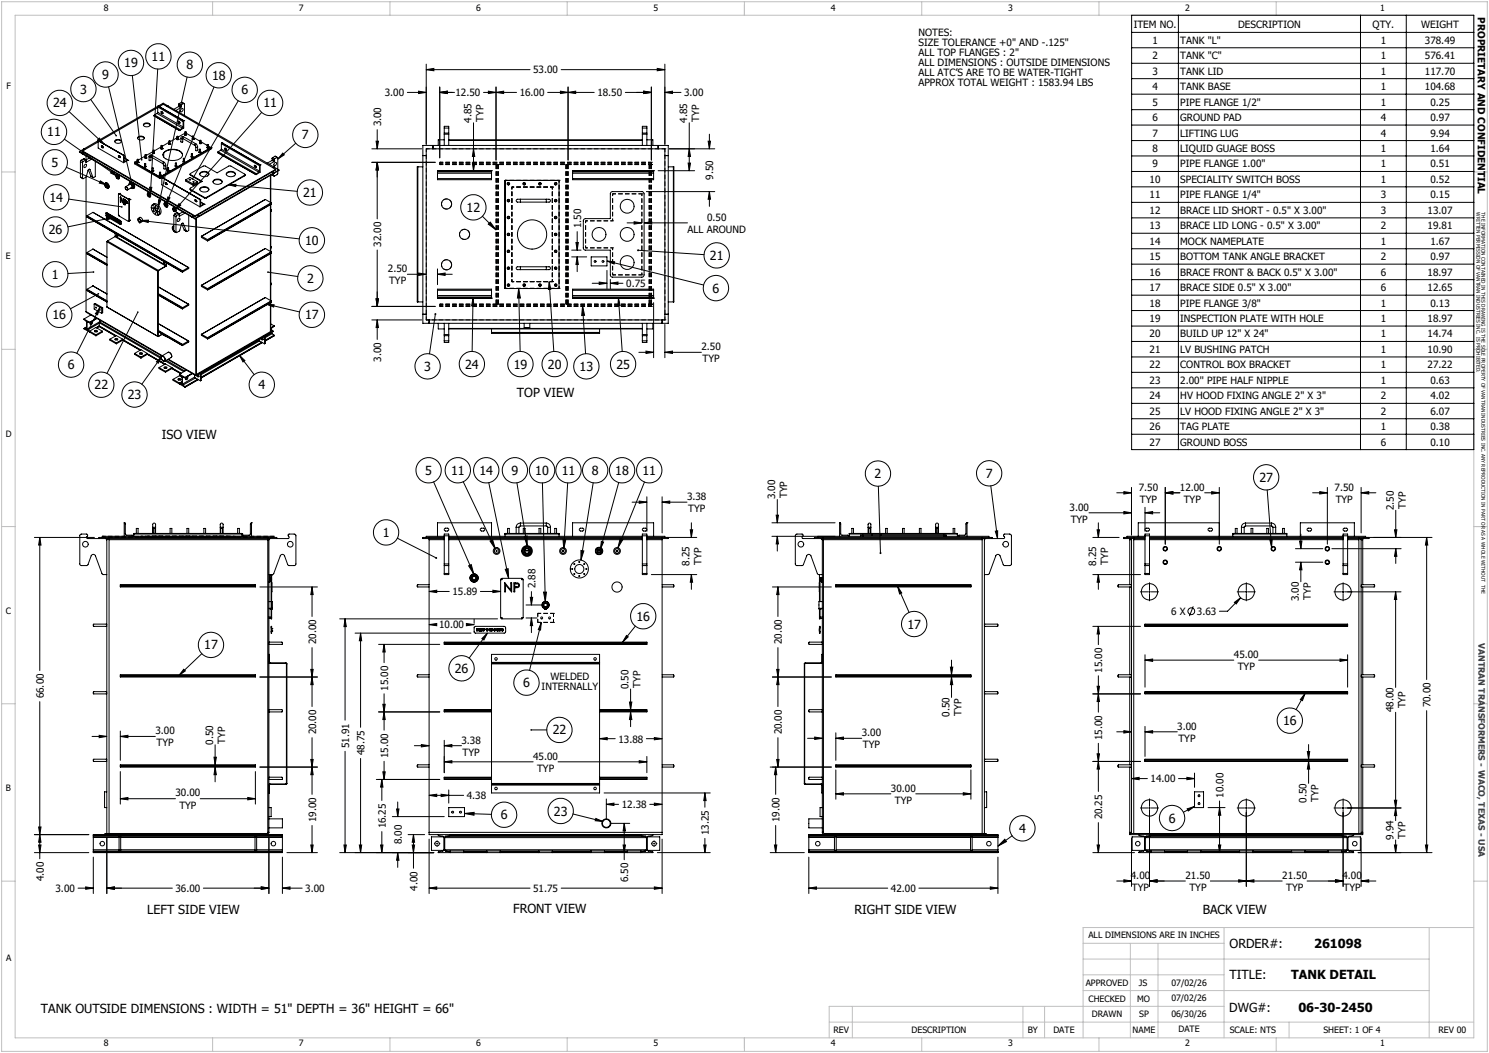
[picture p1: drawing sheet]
<svg xmlns="http://www.w3.org/2000/svg" width="420mm" height="297mm" viewBox="0 0 420 297" stroke-linecap="round" stroke-linejoin="round" font-family="sans-serif">
<defs><g id="words">
<g font-size="3.5">
<text x="42.8" y="17.2">11</text>
<text x="28.8" y="22.3">9</text>
<text x="35" y="19">19</text>
<text x="52.6" y="19.5">8</text>
<text x="59.8" y="22.5">18</text>
<text x="22.6" y="26.4">3</text>
<text x="68.1" y="26.6">6</text>
<text x="15" y="30.3">24</text>
<text x="74.3" y="30.3">11</text>
<text x="13.3" y="38.5">11</text>
<text x="85.2" y="39.3">7</text>
<text x="14.5" y="47.1">5</text>
<text x="14" y="56.9">14</text>
<text x="85.5" y="55.6">21</text>
<text x="131.6" y="59.8">12</text>
<text x="13.7" y="66">26</text>
<text x="86.1" y="69.1">10</text>
<text x="200.2" y="73.3">21</text>
<text x="14.6" y="78.6">1</text>
<text x="86.6" y="79.8">2</text>
<text x="201" y="82.5">6</text>
<text x="14.8" y="90.1">16</text>
<text x="86.1" y="90.1">17</text>
<text x="19.1" y="104.1">6</text>
<text x="119.7" y="104.6">3</text>
<text x="131.2" y="104">24</text>
<text x="144.9" y="104">19</text>
<text x="154.5" y="104">20</text>
<text x="163.5" y="104.6">13</text>
<text x="173.8" y="104">25</text>
<text x="26.7" y="109.8">22</text>
<text x="36" y="112.6">23</text>
<text x="72.9" y="109.8">4</text>
<text x="145.8" y="112.1">TOP VIEW</text>
<text x="45.7" y="123.7">ISO VIEW</text>
<text x="120" y="133.9">5</text>
<text x="127.2" y="133.9">11</text>
<text x="135.2" y="133.9">14</text>
<text x="144.3" y="133.9">9</text>
<text x="151" y="133.9">10</text>
<text x="158.4" y="133.9">11</text>
<text x="166.9" y="133.9">8</text>
<text x="173.6" y="133.9">18</text>
<text x="181.2" y="133.9">11</text>
<text x="246.7" y="134.8">2</text>
<text x="278.1" y="134.8">7</text>
<text x="355.2" y="135.9">27</text>
<text x="108" y="151.5">1</text>
<text x="179.5" y="175.1">16</text>
<text x="256" y="177.3">17</text>
<text x="57.6" y="183.2">17</text>
<text x="128.3" y="189.8">26</text>
<text x="147.6" y="193.8">6</text>
<text x="155.9" y="207.2">22</text>
<text x="361.9" y="204.5">16</text>
<text x="141.2" y="231.1">6</text>
<text x="156.2" y="230">23</text>
<text x="329.7" y="232">6</text>
<text x="287.4" y="234.9">4</text>
<text x="41.5" y="257.8">LEFT SIDE VIEW</text>
<text x="144.8" y="257.4">FRONT VIEW</text>
<text x="241" y="257.7">RIGHT SIDE VIEW</text>
<text x="339.2" y="257.8">BACK VIEW</text>
<text x="346.8" y="267.4">ORDER#:</text>
<text x="370.7" y="267.4">261098</text>
<text x="346.8" y="276.2">TITLE:</text>
<text x="364.2" y="276.2">TANK DETAIL</text>
<text x="11.5" y="285.7">TANK OUTSIDE DIMENSIONS : WIDTH = 51&quot; DEPTH = 36&quot; HEIGHT = 66&quot;</text>
<text x="346.8" y="285.4">DWG#:</text>
<text x="366.2" y="285.4">06-30-2450</text>
</g>
<g font-size="2.8">
<text x="416.9" y="4.9" transform="rotate(90 416.9 4.9)">PROPRIETARY AND CONFIDENTIAL</text>
<text x="259.1" y="10.2">NOTES:</text>
<text x="319.8" y="7.8">ITEM NO.</text>
<text x="349.2" y="7.8">DESCRIPTION</text>
<text x="387.2" y="7.8">QTY.</text>
<text x="400.9" y="7.8">WEIGHT</text>
<text x="259.1" y="13">SIZE TOLERANCE +0&quot; AND -.125&quot;</text>
<text x="259.1" y="15.9">ALL TOP FLANGES : 2&quot;</text>
<text x="325" y="12.4">1</text>
<text x="325" y="16.7">2</text>
<text x="332.9" y="12.4">TANK &quot;L&quot;</text>
<text x="332.9" y="16.7">TANK &quot;C&quot;</text>
<text x="389.5" y="12.4">1</text>
<text x="389.5" y="16.7">1</text>
<text x="401.9" y="12.4">378.49</text>
<text x="401.9" y="16.7">576.41</text>
<text x="150.4" y="20.7">53.00</text>
<text x="259.1" y="18.7">ALL DIMENSIONS : OUTSIDE DIMENSIONS</text>
<text x="259.1" y="21.5">ALL ATC’S ARE TO BE WATER-TIGHT</text>
<text x="325" y="21.1">3</text>
<text x="332.9" y="21.1">TANK LID</text>
<text x="389.5" y="21.1">1</text>
<text x="401.9" y="21.1">117.70</text>
<text x="108.5" y="27.1">3.00</text>
<text x="128.5" y="27.1">12.50</text>
<text x="146.6" y="27.1">16.00</text>
<text x="168.5" y="27.1">18.50</text>
<text x="193" y="27.1">3.00</text>
<text x="259.1" y="24.3">APPROX TOTAL WEIGHT : 1583.94 LBS</text>
<text x="325" y="25.4">4</text>
<text x="325" y="29.8">5</text>
<text x="332.9" y="25.4">TANK BASE</text>
<text x="332.9" y="29.8">PIPE FLANGE 1/2&quot;</text>
<text x="389.5" y="25.4">1</text>
<text x="389.5" y="29.8">1</text>
<text x="401.9" y="25.4">104.68</text>
<text x="403.5" y="29.8">0.25</text>
<text x="107.5" y="35.7" transform="rotate(-90 107.5 35.7)">3.00</text>
<text x="133" y="34.6" transform="rotate(-90 133 34.6)">4.85</text>
<text x="136.4" y="34.3" transform="rotate(-90 136.4 34.3)">TYP</text>
<text x="193.8" y="34.6" transform="rotate(-90 193.8 34.6)">4.85</text>
<text x="197.2" y="34.3" transform="rotate(-90 197.2 34.3)">TYP</text>
<text x="325" y="34.2">6</text>
<text x="332.9" y="34.2">GROUND PAD</text>
<text x="389.5" y="34.2">4</text>
<text x="403.5" y="34.2">0.97</text>
<text x="325" y="38.5">7</text>
<text x="332.9" y="38.5">LIFTING LUG</text>
<text x="389.5" y="38.5">4</text>
<text x="403.5" y="38.5">9.94</text>
<text x="325" y="42.9">8</text>
<text x="325" y="47.2">9</text>
<text x="332.9" y="42.9">LIQUID GUAGE BOSS</text>
<text x="332.9" y="47.2">PIPE FLANGE 1.00&quot;</text>
<text x="389.5" y="42.9">1</text>
<text x="389.5" y="47.2">1</text>
<text x="403.5" y="42.9">1.64</text>
<text x="403.5" y="47.2">0.51</text>
<text x="201.2" y="50.7" transform="rotate(-90 201.2 50.7)">9.50</text>
<text x="324.3" y="51.6">10</text>
<text x="332.9" y="51.6">SPECIALITY SWITCH BOSS</text>
<text x="389.5" y="51.6">1</text>
<text x="403.5" y="51.6">0.52</text>
<text x="324.3" y="55.9">11</text>
<text x="332.9" y="55.9">PIPE FLANGE 1/4&quot;</text>
<text x="389.5" y="55.9">3</text>
<text x="403.5" y="55.9">0.15</text>
<text x="163.9" y="64.4" transform="rotate(-90 163.9 64.4)">1.50</text>
<text x="194" y="65.7">ALL AROUND</text>
<text x="199.4" y="62.3">0.50</text>
<text x="324.3" y="60.3">12</text>
<text x="324.3" y="64.7">13</text>
<text x="332.9" y="60.3">BRACE LID SHORT - 0.5&quot; X 3.00&quot;</text>
<text x="332.9" y="64.7">BRACE LID LONG - 0.5&quot; X 3.00&quot;</text>
<text x="389.5" y="60.3">3</text>
<text x="389.5" y="64.7">2</text>
<text x="402.7" y="60.3">13.07</text>
<text x="402.7" y="64.7">19.81</text>
<text x="107.5" y="69.6" transform="rotate(-90 107.5 69.6)">32.00</text>
<text x="324.3" y="69">14</text>
<text x="332.9" y="69">MOCK NAMEPLATE</text>
<text x="389.5" y="69">1</text>
<text x="403.5" y="69">1.67</text>
<text x="109.4" y="76.7">2.50</text>
<text x="324.3" y="73.4">15</text>
<text x="324.3" y="77.7">16</text>
<text x="332.9" y="73.4">BOTTOM TANK ANGLE BRACKET</text>
<text x="332.9" y="77.7">BRACE FRONT &amp; BACK 0.5&quot; X 3.00&quot;</text>
<text x="389.5" y="73.4">2</text>
<text x="389.5" y="77.7">6</text>
<text x="402.7" y="77.7">18.97</text>
<text x="403.5" y="73.4">0.97</text>
<text x="109.8" y="80.1">TYP</text>
<text x="176.6" y="81">0.75</text>
<text x="324.3" y="82.1">17</text>
<text x="332.9" y="82.1">BRACE SIDE 0.5&quot; X 3.00&quot;</text>
<text x="389.5" y="82.1">6</text>
<text x="402.7" y="82.1">12.65</text>
<text x="324.3" y="86.5">18</text>
<text x="332.9" y="86.5">PIPE FLANGE 3/8&quot;</text>
<text x="389.5" y="86.5">1</text>
<text x="403.5" y="86.5">0.13</text>
<text x="324.3" y="90.8">19</text>
<text x="324.3" y="95.2">20</text>
<text x="332.9" y="90.8">INSPECTION PLATE WITH HOLE</text>
<text x="332.9" y="95.2">BUILD UP 12&quot; X 24&quot;</text>
<text x="389.5" y="90.8">1</text>
<text x="389.5" y="95.2">1</text>
<text x="402.7" y="90.8">18.97</text>
<text x="402.7" y="95.2">14.74</text>
<text x="197.8" y="98.8">2.50</text>
<text x="324.3" y="99.5">21</text>
<text x="332.9" y="99.5">LV BUSHING PATCH</text>
<text x="389.5" y="99.5">1</text>
<text x="402.7" y="99.5">10.90</text>
<text x="107.5" y="102.1" transform="rotate(-90 107.5 102.1)">3.00</text>
<text x="198.2" y="102.2">TYP</text>
<text x="324.3" y="103.9">22</text>
<text x="332.9" y="103.9">CONTROL BOX BRACKET</text>
<text x="389.5" y="103.9">1</text>
<text x="402.7" y="103.9">27.22</text>
<text x="324.3" y="108.3">23</text>
<text x="324.3" y="112.6">24</text>
<text x="332.9" y="108.3">2.00'' PIPE HALF NIPPLE</text>
<text x="332.9" y="112.6">HV HOOD FIXING ANGLE 2&quot; X 3&quot;</text>
<text x="389.5" y="108.3">1</text>
<text x="389.5" y="112.6">2</text>
<text x="403.5" y="108.3">0.63</text>
<text x="403.5" y="112.6">4.02</text>
<text x="324.3" y="117">25</text>
<text x="332.9" y="117">LV HOOD FIXING ANGLE 2&quot; X 3&quot;</text>
<text x="389.5" y="117">2</text>
<text x="403.5" y="117">6.07</text>
<text x="324.3" y="121.3">26</text>
<text x="324.3" y="125.7">27</text>
<text x="332.9" y="121.3">TAG PLATE</text>
<text x="332.9" y="125.7">GROUND BOSS</text>
<text x="389.5" y="121.3">1</text>
<text x="389.5" y="125.7">6</text>
<text x="403.5" y="121.3">0.38</text>
<text x="403.5" y="125.7">0.10</text>
<text x="193.8" y="141">3.38</text>
<text x="218.7" y="140.9" transform="rotate(-90 218.7 140.9)">3.00</text>
<text x="222.1" y="140.5" transform="rotate(-90 222.1 140.5)">TYP</text>
<text x="321.2" y="138.4">7.50</text>
<text x="321.5" y="141.8">TYP</text>
<text x="332.8" y="138.4">12.00</text>
<text x="333.9" y="141.8">TYP</text>
<text x="376.4" y="138.4">7.50</text>
<text x="376.8" y="141.8">TYP</text>
<text x="393.1" y="143.9" transform="rotate(-90 393.1 143.9)">2.50</text>
<text x="396.5" y="143.6" transform="rotate(-90 396.5 143.6)">TYP</text>
<text x="194.1" y="144.4">TYP</text>
<text x="301.7" y="144">3.00</text>
<text x="302" y="147.4">TYP</text>
<text x="194.4" y="159.6" transform="rotate(-90 194.4 159.6)">8.25</text>
<text x="197.8" y="159.2" transform="rotate(-90 197.8 159.2)">TYP</text>
<text x="309.2" y="159.6" transform="rotate(-90 309.2 159.6)">8.25</text>
<text x="312.6" y="159.2" transform="rotate(-90 312.6 159.2)">TYP</text>
<text x="127.6" y="167.9">15.89</text>
<text x="151" y="166" transform="rotate(-90 151 166)">2.88</text>
<text x="330.3" y="173.5">6 X</text>
<text x="337.6" y="173.5">3.63</text>
<text x="366.3" y="169.5" transform="rotate(-90 366.3 169.5)">3.00</text>
<text x="369.7" y="169.2" transform="rotate(-90 369.7 169.2)">TYP</text>
<text x="123.9" y="177.3">10.00</text>
<text x="89.1" y="181.8" transform="rotate(-90 89.1 181.8)">20.00</text>
<text x="220.5" y="181.8" transform="rotate(-90 220.5 181.8)">20.00</text>
<text x="348" y="185.6">45.00</text>
<text x="155.3" y="191.8">WELDED</text>
<text x="310.9" y="189.7" transform="rotate(-90 310.9 189.7)">15.00</text>
<text x="349.1" y="189">TYP</text>
<text x="12.4" y="197" transform="rotate(-90 12.4 197)">66.00</text>
<text x="109.4" y="194.8" transform="rotate(-90 109.4 194.8)">15.00</text>
<text x="152.8" y="194.6">INTERNALLY</text>
<text x="177.3" y="194.3" transform="rotate(-90 177.3 194.3)">0.50</text>
<text x="180.7" y="194" transform="rotate(-90 180.7 194)">TYP</text>
<text x="267.8" y="202.2" transform="rotate(-90 267.8 202.2)">0.50</text>
<text x="271.2" y="201.8" transform="rotate(-90 271.2 201.8)">TYP</text>
<text x="393.1" y="200.9" transform="rotate(-90 393.1 200.9)">48.00</text>
<text x="396.5" y="199.8" transform="rotate(-90 396.5 199.8)">TYP</text>
<text x="403.5" y="199.5" transform="rotate(-90 403.5 199.5)">70.00</text>
<text x="43.8" y="207.1">3.00</text>
<text x="63.5" y="209.7" transform="rotate(-90 63.5 209.7)">TYP</text>
<text x="89.1" y="207.2" transform="rotate(-90 89.1 207.2)">20.00</text>
<text x="130.2" y="209.7">3.38</text>
<text x="174.4" y="209.4">13.88</text>
<text x="220.5" y="207.2" transform="rotate(-90 220.5 207.2)">20.00</text>
<text x="243.1" y="207.6">3.00</text>
<text x="310.9" y="208.7" transform="rotate(-90 310.9 208.7)">15.00</text>
<text x="332.1" y="205.8">3.00</text>
<text x="332.4" y="209.2">TYP</text>
<text x="44.2" y="210.5">TYP</text>
<text x="60.1" y="210.1" transform="rotate(-90 60.1 210.1)">0.50</text>
<text x="98.5" y="211" transform="rotate(-90 98.5 211)">51.91</text>
<text x="102.8" y="213" transform="rotate(-90 102.8 213)">48.75</text>
<text x="109.4" y="213.8" transform="rotate(-90 109.4 213.8)">15.00</text>
<text x="130.5" y="213.1">TYP</text>
<text x="150.4" y="214.3">45.00</text>
<text x="243.4" y="211">TYP</text>
<text x="151.5" y="217.7">TYP</text>
<text x="324.6" y="220.7">14.00</text>
<text x="49.5" y="224.6">30.00</text>
<text x="131.7" y="225.4">4.38</text>
<text x="175.4" y="227.9">12.38</text>
<text x="251.3" y="223.3">30.00</text>
<text x="252.4" y="226.7">TYP</text>
<text x="345.1" y="225" transform="rotate(-90 345.1 225)">10.00</text>
<text x="368.5" y="226.4" transform="rotate(-90 368.5 226.4)">0.50</text>
<text x="371.9" y="226.1" transform="rotate(-90 371.9 226.1)">TYP</text>
<text x="50.6" y="228.1">TYP</text>
<text x="89.1" y="231.9" transform="rotate(-90 89.1 231.9)">19.00</text>
<text x="108.8" y="233.7" transform="rotate(-90 108.8 233.7)">16.25</text>
<text x="219.9" y="231.9" transform="rotate(-90 219.9 231.9)">19.00</text>
<text x="310.9" y="231.1" transform="rotate(-90 310.9 231.1)">20.25</text>
<text x="113.3" y="238.1" transform="rotate(-90 113.3 238.1)">8.00</text>
<text x="200" y="235.6" transform="rotate(-90 200 235.6)">13.25</text>
<text x="393.1" y="236.9" transform="rotate(-90 393.1 236.9)">9.94</text>
<text x="396.5" y="236.6" transform="rotate(-90 396.5 236.6)">TYP</text>
<text x="12.4" y="248.6" transform="rotate(-90 12.4 248.6)">4.00</text>
<text x="15.7" y="251.6">3.00</text>
<text x="49.5" y="251.6">36.00</text>
<text x="86.1" y="251.6">3.00</text>
<text x="117.7" y="251.2" transform="rotate(-90 117.7 251.2)">4.00</text>
<text x="150.4" y="251.6">51.75</text>
<text x="177.2" y="248.8" transform="rotate(-90 177.2 248.8)">6.50</text>
<text x="251.3" y="251.6">42.00</text>
<text x="319" y="247.9">4.00</text>
<text x="319.3" y="251.3">TYP</text>
<text x="334.4" y="247.9">21.50</text>
<text x="335.5" y="251.3">TYP</text>
<text x="361.7" y="247.9">21.50</text>
<text x="362.8" y="251.3">TYP</text>
<text x="378.7" y="247.9">4.00</text>
<text x="379" y="251.3">TYP</text>
</g>
<g font-size="2.5">
<text x="29.3" y="3.1">8</text>
<text x="84.3" y="3.1">7</text>
<text x="134.3" y="3.1">6</text>
<text x="184.3" y="3.1">5</text>
<text x="234.3" y="3.1">4</text>
<text x="284.3" y="3.1">3</text>
<text x="334.3" y="3.1">2</text>
<text x="389.3" y="3.1">1</text>
<text x="1.8" y="25">F</text>
<text x="1.7" y="73.1">E</text>
<text x="1.7" y="123.1">D</text>
<text x="1.7" y="173.1">C</text>
<text x="1.7" y="223.1">B</text>
<text x="307" y="264.7">ALL DIMENSIONS ARE IN INCHES</text>
<text x="1.8" y="271.1">A</text>
<text x="306.2" y="278.1">APPROVED</text>
<text x="321.2" y="278">JS</text>
<text x="330.4" y="278">07/02/26</text>
<text x="307" y="282.5">CHECKED</text>
<text x="308" y="287">DRAWN</text>
<text x="320.8" y="282.5">MO</text>
<text x="321.3" y="287">SP</text>
<text x="330.4" y="286.9">06/30/26</text>
<text x="330.4" y="282.4">07/02/26</text>
<text x="235.1" y="291.3">REV</text>
<text x="257.1" y="291.3">DESCRIPTION</text>
<text x="289.9" y="291.3">BY</text>
<text x="297.1" y="291.3">DATE</text>
<text x="319.5" y="291.3">NAME</text>
<text x="332.4" y="291.2">DATE</text>
<text x="346.9" y="291.3">SCALE: NTS</text>
<text x="373.3" y="291.3">SHEET: 1 OF 4</text>
<text x="405.7" y="291.3">REV 00</text>
<text x="29.3" y="295.1">8</text>
<text x="84.3" y="295.1">7</text>
<text x="134.3" y="295.1">6</text>
<text x="184.3" y="295.1">5</text>
<text x="234.3" y="295.1">4</text>
<text x="284.3" y="295.1">3</text>
<text x="334.3" y="295.1">2</text>
<text x="389.3" y="295.1">1</text>
</g>
<text font-size="2.5" fill="#003082" x="417" y="181.4" transform="rotate(90 417 181.4)">VANTRAN TRANSFORMERS - WACO, TEXAS - USA</text>
<g font-size="1.4">
<text x="416.5" y="59.9" transform="rotate(90 416.5 59.9)">WRITTEN PERMISSION OF VANTRAN INDUSTRIES INC. IS PROHIBITED.</text>
<text x="417.9" y="59.9" transform="rotate(90 417.9 59.9)">THE INFORMATION CONTAINED IN THIS DRAWING IS THE SOLE PROPERTY OF VANTRAN INDUSTRIES INC. ANY REPRODUCTION IN PART OR AS A WHOLE WITHOUT THE</text>
</g>
</g></defs>
<g fill="none" stroke="#000" stroke-width=".28" stroke-dasharray="1.3 .6">
<path d="M120.2 42h.1M124.1 46.4h.1M124.1 45.8h.1M139.9 46.4h.1M140.6 46.4h.1M142.5 50.9h.1M144.4 52.8h.1M155.8 52.8h.1M157.7 50.9h.1M159.6 46.4h.1M160.3 46.4h.1M172.8 54.7h.1"/>
<path d="M181 54.7h.1M183.1 46.4h.1M183.7 46.4h.1M183.7 45.8h.1M187.6 42h.1M144.4 79.4h.1M155.8 79.4h.1M165.2 69.9h.1M165.2 62.3h.1M172.8 77.5h.1M172.8 69.9h.1M172.8 62.3h.1"/>
<path d="M181 77.5h.1M120.2 90.2h.1M124.1 85.8h.1M124.1 86.4h.1M139.9 85.8h.1M140.6 85.8h.1M142.5 81.3h.1M157.7 81.3h.1M159.6 85.8h.1M160.3 85.8h.1M183.1 85.8h.1M183.7 85.8h.1"/>
<path d="M183.7 86.4h.1M187.6 90.2h.1M28.9 151.3h.1M28.9 151.6h.1M39.7 151.6h.1M39.7 151.3h.1M41.6 151.6h.1M41.6 151.3h.1M49.2 151.6h.1M49.2 151.3h.1M56.8 151.6h.1M56.8 151.3h.1"/>
<path d="M64.4 151.6h.1M64.4 151.3h.1M66.3 151.6h.1M66.3 151.3h.1M77.1 151.6h.1M77.1 151.3h.1M151.7 173h.1M151.7 175.6h.1M156.1 173h.1M156.1 175.6h.1"/>
</g>
<g fill="none" stroke="#000" stroke-width=".28" stroke-dasharray="1.3 .6" stroke-dashoffset=".3" stroke-linecap="butt">
<path d="M120.2 42v48.2M124.1 46.3h59.6M124.1 45.8h59.6M124.1 46.4h59.6M124.1 45.9h59.6M181 54.7h-8.2M183.7 46.4h-59.6M183.7 45.9h-59.6M183.7 46.3h-59.6M183.7 45.8h-59.6M187.6 42h-67.4M187.6 42v48.2"/>
<path d="M181 77.5h-8.2M124.1 86.3h59.6M124.1 85.8h59.6M124.1 86.4h59.6M124.1 85.9h59.6M183.7 86.4h-59.6M183.7 85.9h-59.6M183.7 86.3h-59.6M183.7 85.8h-59.6M187.6 90.2h-67.4M28.9 151.6h48.2M28.9 151.3h48.2"/>
<path d="M151.7 175.6h4.4M151.7 173v2.6M156.1 173h-4.4M156.1 175.6v-2.6"/>
</g>
<path d="M152.5 174.3a.27 .27 0 0 1 .4-.3 .27 .27 0 0 1 .1 .5 .27 .27 0 0 1-.5-.2M153.1 174.3a.27 .27 0 0 0-.4-.3 .27 .27 0 0 0-.1 .5 .27 .27 0 0 0 .5-.2M154.7 174.3a.27 .27 0 0 1 .4-.3 .27 .27 0 0 1 .1 .5 .27 .27 0 0 1-.4-.2h-.1M155.3 174.3a.27 .27 0 0 0-.4-.3 .27 .27 0 0 0-.1 .5 .27 .27 0 0 0 .5-.2" fill="none" stroke="#000" stroke-width=".28" stroke-dasharray="1.3 .6" stroke-dashoffset=".8" stroke-linecap="butt"/>
<g fill="none" stroke="#000" stroke-width=".28">
<path d="M44.5 19.5l-2.1 35.5M120.2 19.6l2.2-.3v.7zM120.2 18.1v22.6M120.2 19.6h29.3M158.3 19.6h29.2M185.4 19.3l2.1 .3-2.1 .4zM187.5 18.1v22.6M319.2 4.3h96.5v122.5h-96.5zM319.2 9.1h96.5M319.2 13.5h96.5M319.2 17.8h96.5M332.4 4.3v122.5"/>
<path d="M383.8 4.3v122.5M396.7 4.3v122.5M18.2 39.3l14.9 10.4M19.5 31.5l9.9 9.1M25.6 28l7.2 10.3M27.7 39.7h.1M27.7 39.7l7.3 4.1M27.7 39.7l7.2 4.1M27.7 39.7v2.1l7.2 4.1M27.7 39.7l-4.1 2.3M28 38.9l1.4 1.7-1.8-1.2zM30.6 24.5l6.7 27.5"/>
<path d="M32.4 40a1.18 1.18 0 0 1 1.9 0M32.5 39.6a1.1 1.1 0 0 1 1.8 .4 1.05 1.05 0 0 1-1.1 .5 1.05 1.05 0 0 1-.8-.7zM37.3 21.3l2.7 23.8M38.8 39v-.1a1.19 1.19 0 0 1 1.9 .1M38.9 38.7a.98 .98 0 0 1 1-.3 .98 .98 0 0 1 .7 .7 1 1 0 0 1-1 .4 1 1 0 0 1-.8-.7zM40.5 35.3a1.18 1.18 0 0 1 1.8 0M40.6 34.9a.92 .92 0 0 1 1-.3 .92 .92 0 0 1 .7 .9 1.06 1.06 0 0 1-1.8-.4zM43.4 32.7h.1M43.4 32.7l7.2 4.1M43.6 32.4l-.2 .3M43.6 32.4l7.2 4.1M44.3 32l-.7 .4"/>
<path d="M44.3 32l7.2 4.2M44.5 31.7l-.2 .3M44.5 31.7l7.1 4.1M44.5 30.2l7.1 4.1M44.5 30.2v1.5M44.5 30.3l-16.5 9.5M44.6 29.9l-.1 .3M44.6 29.9h.1M44.6 29.9l7.2 4.1M44.6 29.9l-16.9 9.8M44.7 29.9l1.3-.8 1.4 .8M44.7 29.9l.3 .2"/>
<path d="M44.7 29.9h-.1M44.9 30.1l1.1-.7 31.8 18.4M45.5 31.4l.2 .4M45.6 31.4l-.2 .1 .2 .4M45.6 31.4l.4 .4-.2 .2M45.6 31.9l.2 .1M45.7 31.8l-.1 .1M45.7 31.8l.2 .1M45.9 31.9l-.1 .1M45.9 31.9h.1M47.4 29.9l-.3 .2M47.4 29.9l29.9 17.2"/>
<path d="M47.7 39.8v.9M48 39.8v.9M49.9 39.4h.1M49.9 39.2v.2M49.9 39.3h-.1M49.9 38.5v.9M49.9 38.9l-1.9 1.1M50 38.4l.2 .1zM50.2 39.4h.1M50.2 39.2v.2h-.3M50.2 39.3h.1M50.2 38.5v.9"/>
<path d="M50.3 34.2l.2 .3M50.3 34.6l-.1-.4 .5 .2 .1 .3h-.2M50.3 34.6l.3 .1M50.4 30.1l-1.4 .7M50.4 30.1l.6 .3M50.4 29.6l.6 .3M50.4 29.6l.1 .1M50.5 29.7l-.1 .4M50.5 29.7l.6 .4M50.5 29.2l-.1 .4M50.5 34.5l-.2 .1M50.5 34.5l.2 .2"/>
<path d="M50.5 29.2l.6 .4M50.6 36.8h.1M50.7 34.7h-.1M50.7 34.7h.1M50.8 36.5l-.2 .3M51 30.4l-1.4 .7M51 39v1l.2 .1 .3-.1v-1M51 39l.2 .2 .3-.2M51 29.9l.1 .2M51.1 30.1l-.1 .3M51.1 29.6l-.1 .3M51.2 30.7a.36 .36 0 0 1 .5 .1 .36 .36 0 0 1-.2 .5 .35 .35 0 0 1-.6 .1 .35 .35 0 0 1 .1-.5z"/>
<path d="M51.2 28.9l.8 .3M51.2 28.9l.6 .3M51.2 28.9l-.7 .3M51.5 36.2l-.7 .3M51.5 39h.1M51.5 39l3.5 2M51.6 35.8l-.1 .4M51.6 34.3v1.5M51.8 38.6a.49 .49 0 0 0-.5 0 .49 .49 0 0 0-.3 .4M51.8 29.2l.2 .1v3.3M51.8 38.6l-.3 .2v.2M51.8 38.6l3.4 2"/>
<path d="M51.8 29.2l-.7 .4M51.8 34l-.2 .3M51.8 34h.1M51.8 34v2.1l-1.2 .7M52.2 38.1h.1M52.2 37.9l.1 .2h.2v-.2M52.2 38h-.1M52.2 37.2v.9M52.2 37.6l-2 1.1M52.5 38.1h.1M52.5 38h.1M52.5 37.2v.9"/>
<path d="M52.5 37.6l1.8 1M52.8 21.7l-8.2 36.8M54.3 39.3h.1M54.3 38.4h.3zM54.3 39.1v.2M54.3 39.2h-.1M54.3 38.4v.9M54.6 39.3h.1M54.6 39.1v.2h-.3M54.6 39.2h.1M54.6 38.4v.9M54.6 38.8l1.7 1"/>
<path d="M56.3 39.6v.9M56.7 39.6v.9M56.7 40l1.8 1M60.4 24.5l-13.6 33.2M67.2 28.4l-12.9 22.1M73.8 31.7l-24.5 27.6M106.1 39.8h.7l-.4 2.2zM106.4 36.6v5.4M114.9 26.1h5.3M118.1 25.7l2.1 .4-2.1 .3zM124 26.1l2.2-.4v.7zM124 24.5v20"/>
<path d="M124 26.1h4.2M125.3 36.1v-.5h1.3v.5M125.3 37.5v.3M125.3 36.1v1.4M125.3 37.8v3.2M125.3 39.4h-1.7v1.6M125.3 37.8h1.3M125.3 37.5h1.3M125.3 36.1h1.3M126.6 37.5v.3M126.6 36.1v1.4M126.6 37.8v3.2"/>
<path d="M126.6 39.4h54.6M126.6 39.6h54.6M133.6 34.6v13.6M136.4 26.1h9.3M137.8 25.7l2.1 .4-2.1 .3zM139.9 26.1l2.2-.4v.7zM139.9 24.5v20.7M154.5 26.1h13.1M158.1 25.7l2.1 .4-2.1 .3zM160.2 26.1l2.2-.4v.7zM160.2 24.5v20.7M176.4 26.1h7.3"/>
<path d="M181.2 36.1v-.5h1.3v.5M181.2 37.5v.3M181.2 36.1v1.4M181.2 37.8v3.2M181.2 37.8h1.3M181.2 37.5h1.3M181.2 36.1h1.3M181.6 25.7l2.1 .4-2.1 .3zM182.5 37.5v.3M182.5 36.1v1.4M182.5 37.8v3.2M182.5 39.4h1.6v1.6"/>
<path d="M183.7 24.5v20.7M187.5 26.1l2.2-.4v.7zM187.5 26.1h4.6M194.4 34.6v13.6M199.7 39.8h.7l-.3 2.2zM200.1 37.8v4.2M319.2 39.6h96.5M319.2 22.2h96.5M319.2 26.6h96.5M319.2 30.9h96.5M319.2 35.3h96.5M18.7 47.2l11.4 5"/>
<path d="M19.4 56.2l15 2.1M22.4 42.8l.8 .6M22.4 42.8l.8 .4M22.7 49.9l.7 .5M22.7 45.6l.6 .3M22.7 49.9l.6 .4M22.7 45.6v4.3M22.9 45.2l-.2 .4M22.9 45.2l.6 .3M23.2 43.2v.2M23.2 43.2l31 17.9M23.2 43.4l31 17.9"/>
<path d="M23.3 42.6v.2l31.7 18.3M23.3 45.9v4.4M23.3 42.6l31.7 18.3M23.5 45.5l-.2 .4M23.5 45.5l.8-.3v.6M23.6 44.8h.1M23.6 44.8l.7 .4M23.6 44.8l-.7 .4M23.6 42l.3 .2M23.6 42l-1.2 .8M23.7 43l-.5 .2M24 46.4a.43 .43 0 0 1 .5 .4 .43 .43 0 0 1-.5 .4 .43 .43 0 0 1-.4-.4 .43 .43 0 0 1 .4-.4z"/>
<path d="M24.2 45.7l.1 .1M24.3 44v1.1M24.3 49.9v38M24.9 47.9l.7 1.8M25.2 47.7l.2 .1M25.2 44.6l-1 .5M25.4 47.8l-.5 .1-.6 2-.8 .5-.2-.1M25.6 49.7h.1M25.6 49.7l.7 .4M25.8 44.9l-1.5 .9M26.2 59.9h.1M26.2 59.9l27 15.6"/>
<path d="M26.2 59.9l-1.6 1M26.9 45.5v4.3l-.5 .3-1-2.3M27.7 40l-4.4 2.6M28.3 51l1.8 1.2-2.1-.6zM28.8 41.1l.1 .4M28.8 41.1l.4 .4-.2 .2M28.8 41.1l-.2 .1 .2 .4M28.8 41.6l.2 .1M28.9 41.5l-.1 .1M28.9 41.5l.2 .1M29.1 41.6l-.1 .1M29.1 41.6h.1"/>
<path d="M29.7 51.7l-.1 .4M29.7 52l.3 .1a.39 .39 0 0 1 .4 .4 .39 .39 0 0 1-.5 .3l-.3-.4zM29.7 51.7a.76 .76 0 0 1 .8 .4 .76 .76 0 0 1-.1 .9l-.2-.1M29.7 51.7a.77 .77 0 0 1 .8 .4 .77 .77 0 0 1-.1 1l-.2-.1M29.7 52a.45 .45 0 0 1 .5 .3 .45 .45 0 0 1-.2 .6 .56 .56 0 0 1-.3-.9zM29.8 51.7a.82 .82 0 0 1 .8 .4 .82 .82 0 0 1 0 .9M29.8 52.2h.1a.28 .28 0 0 1 .3 .3 .28 .28 0 0 1-.3 .2 .28 .28 0 0 1-.2-.4zM30.1 52.9h.1M30.2 52.9v.1M31.5 48.2l1.6 1.5-1.9-.9zM32.7 49.7a.37 .37 0 0 1 .4-.4 .37 .37 0 0 1 .4 .4 .39 .39 0 0 1 .2 .6 .39 .39 0 0 1-.6 .1M32.8 49.6h.1a.34 .34 0 0 1 .5 .4 .34 .34 0 0 1-.5 .3z"/>
<path d="M32.8 49.4a.67 .67 0 0 1 .8 .3 .67 .67 0 0 1-.1 .7M33.4 54.7h.3M33.5 43.9l.2 .3M33.6 54.9h.1M33.5 44.3l-.1-.4 .5 .2 .1 .3h-.2M33.5 44.3l.3 .1M33.6 54.7h-.2v6l2.8 1.8 .2-.2M33.6 54.7l2.6 1.5M33.6 54.6l.3-.1 .1 .2M33.7 54.7h-.1M33.7 54.7l2.6 1.5M33.7 44.2l-.2 .1"/>
<path d="M33.7 44.2l.2 .2M33.9 55.6h.1M33.9 55.6v1.4l.1-1 .9 1.5M33.9 44.4h-.1M33.9 44.4h.1M33.9 55.6l.8 1.6v-1.1M34 54.7l-.1 .1M34 54.7h.1M34.7 56.1h.1M34.7 56.1l.2 1.4M34.9 43.8h.1M34.9 43.8l.1 .1v1.5"/>
<path d="M34.9 57.5h.1M34.9 43.8v2.1M35 45.4l.2 .1M35 44.5l1 .6M35 44.6l.9 .5M35.1 56.3l.3 .1M35.1 56.3l.3 .2M35.1 56.3l.1 1.5M35.2 57v-.5l.5 .4v.3l-.2-.1M35.2 57l.3 .1M35.3 57h-.1M35.3 57.7l-.1 .1"/>
<path d="M35.3 52.7h.3a.46 .46 0 0 1 .5 .4 .46 .46 0 0 1-.4 .5l-.4-.4zM35.4 56.5l.3 .2M35.4 52.7l1.2-.7a.6 .6 0 0 1 .7 .7l-1.4 .9M35.4 56.4l.3 .2M35.4 56.4v.1M35.5 57.1h.1M35.5 52.7l.2 .1a.32 .32 0 0 1 .3 .3 .32 .32 0 0 1-.4 .3l-.2-.3zM35.5 57.1l.2 .1M35.7 56.6l.2 .5M35.7 56.6v.1M35.8 57.3h.1M35.9 57.1l-.2 .3-.5-.3v.7"/>
<path d="M35.9 57.1h.1M35.9 45.1l.2 .1M35.9 57.1l-.1 .2M35.9 45.1l-.7 .4M36.1 45.2h.1M36.1 45.2l-1.2 .7M36.2 56.2l.2 .3M36.3 56.4h.1M36.3 56.2l.2 .3M36.3 56.2h-.1M36.3 56.2l.3-.1 .1 .2M36.3 52.1a.49 .49 0 0 1 .6-.3 .49 .49 0 0 1 .4 .5 .43 .43 0 0 1 .1 .6 .43 .43 0 0 1-.5 .2"/>
<path d="M36.4 56.5v5.8M36.4 51.8a.63 .63 0 0 1 .7-.5 .63 .63 0 0 1 .6 .7 .61 .61 0 0 1 .3 .7 .61 .61 0 0 1-.7 .4h-.1M36.5 56.5h-.1M36.5 56.5v5.8M36.5 51.8l.3-.2a.88 .88 0 0 1 .7 1.3l-.2 .2M36.6 51.7a.79 .79 0 0 1 .9 .1 .79 .79 0 0 1 .2 .9l-.4 .3M36.7 56.3h.1M36.7 56.3l-.3 .1M36.9 51.3l-.2 .1M37.7 51.7a.9 .9 0 0 1 0 1.4M38 45.8v.4l7.1 4.1M38 45.8l7.1 4.1"/>
<path d="M38.7 45.9h.1M38.7 45.6v.3M38.7 45.8h-.1M38.7 45v.9M38.7 45.3l-.7 .5M39 45.9h.1M39 45.6v.3h-.3M39 45.8h.1M39 45v.9M40.8 47.1h.1M40.8 46.9v.2M40.8 47h-.1"/>
<path d="M40.8 46.2v.9M40.9 46.1l.2 .1-.2 .1zM40.9 44.6h.1M40.9 44.3v.3M40.9 44.4v.1M40.9 43.7v.9M40.9 44l-1.9 1.2M41.1 46.9v.2h-.3M41.1 47h.1M41.1 46.2v.9M41.2 44.6h.1M41.2 44.3l.1 .3h-.4"/>
<path d="M41.2 43.7v.9M41.2 44.4h.1M41.3 44.4v.1M41.6 54.9a.4 .4 0 0 1 .4-.5 .4 .4 0 0 1 .3 .5 .36 .36 0 0 1 .1 .5 .36 .36 0 0 1-.5 .1M41.6 54.7l.3 .1a.33 .33 0 0 1 .3 .4 .33 .33 0 0 1-.4 .2l-.2-.2zM41.7 54.5a.67 .67 0 0 1 .7 .3 .67 .67 0 0 1-.1 .8M42.1 44.2l.1 .2 .4-.2v1l-.3 .1-.2-.1zM42.2 52.8h.6l-.4 2.2zM42.5 44.2h.1M42.5 44.2l3.5 2M42.8 43.8a.47 .47 0 0 0-.5-.1 .47 .47 0 0 0-.2 .5M42.8 43.8l-.3 .2v.2"/>
<path d="M42.8 43.8l3.4 2M42.9 57.9a1.6 1.6 0 0 1 2.1 1.4 .93 .93 0 0 1-.4 1.4 .93 .93 0 0 1-1.3-.6 2.07 2.07 0 0 1-.4-2.2zM42.9 47.4v.9M42.9 48.1v.2M42.9 48.2h-.1M43 57.7l.4-.2a1.98 1.98 0 0 1 1.7 3l-.4 .2M43.2 43.2v.1M43.2 43.1v.1M43.2 43.1l-.1 .1M43.2 42.4v.8M43.2 42.8l-2 1M43.2 48.3h.1"/>
<path d="M43.2 42.3l.3 .1zM43.2 48.1v.2h-.3M43.2 48.2h.1M43.2 47.4v.9M43.4 58.5a.85 .85 0 0 1 .9 .5 .85 .85 0 0 1-.2 1 1.13 1.13 0 0 1-.7-1.5zM43.5 42.4v.9M43.5 43.1v.1h-.3M43.5 43.2h.1M43.7 58.4v.1a1.25 1.25 0 0 0 .7 1.3M43.7 58.5l.2 .6 .5 .6M44.5 58.7l.1 .2zM44.7 59.7l.1 .1z"/>
<path d="M44.7 56.3l.7 .2-.8 2zM45 48.6h.3zM45 49.5h.1M45 49.3v.2M45 49.4l-.1 .1M45 48.6v.9M45.1 49.9v.4M45.3 49.5h.1M45.3 49.3v.2h-.3M45.3 49.4h.1M45.3 49.4l.1 .1M45.3 48.6v.9"/>
<path d="M45.4 42h.1M45.4 41.8v.2M45.4 41.9h.1M45.4 41.1v.9M45.4 41.4l-1.9 1.2M45.6 50.1h.1M45.6 50.1l10.9 6.2M45.6 50.1l10.8 6.2M45.6 50.1v2l10.8 6.2M45.6 50.1l-.5 .2M45.8 42h.1M45.8 41.8v.2h-.4"/>
<path d="M45.8 41.9h.1M45.8 41.1v.9M46 43.7a3.1 3.1 0 0 1 4-1.3 1.79 1.79 0 0 1 1.5 1.3M46 46.2l.2 .4M46.2 43.2v1.1M46.2 46.6v1l.2 .1h.3v-1.1M46.2 46.6l.2 .2 .3-.2M46.2 45.8l.5 .8M46.2 45.8l-.3 .2 .1 .2M46.3 57.7a.42 .42 0 0 1 .4-.6 .42 .42 0 0 1 .4 .5l.2 .5M46.3 57.6a.43 .43 0 0 1 .5-.4 .43 .43 0 0 1 .4 .4v.4M46.4 42.9a3.5 3.5 0 0 1 5.1 .6 2.29 2.29 0 0 1-3 1.8 2.16 2.16 0 0 1-2.5-1.8z"/>
<path d="M46.4 57.5a.4 .4 0 0 1 .5 .2 .4 .4 0 0 1-.2 .5l-.4-.4zM46.4 57.2a.74 .74 0 0 1 .8 .3 .74 .74 0 0 1-.1 .9M46.7 51.5l.2 .4M46.7 51.9l-.1-.4 .5 .3v.2l-.1 .1M46.7 51.9l.3 .2M46.9 51.9h-.2M46.9 51.9l.2 .1M47.1 52l-.1 .1M47.1 52h.1M47.2 48.2h.1M47.2 48v.2M47.2 48.1v.1"/>
<path d="M47.2 58l-.1 .4-.4-.2M47.2 47.3v.9M47.3 58.1l-.3 .3-.4-.2M47.3 55.6l.6 .2-1.1 1.9zM47.6 48.2h.1M47.6 48l-.1 .2h-.3M47.6 48.1h.1M47.6 48.1v.1M47.6 47.3v.9M47.7 40.7h.1M47.7 40.5v.2M47.7 40.6h-.1"/>
<path d="M47.7 40.1l-1.9 1.2M48 40.7h.1M48 40.5v.2h-.3M48 40.6h.1M48.7 59a.41 .41 0 0 1 .5-.4 .41 .41 0 0 1 .3 .5 .36 .36 0 0 1 .1 .5 .36 .36 0 0 1-.5 0M48.8 58.9h.2a.34 .34 0 0 1 .4 .3 .34 .34 0 0 1-.4 .3zM48.9 58.6a.69 .69 0 0 1 .7 .3 .69 .69 0 0 1-.1 .8M49 59.2l.1 .1zM49.5 46.9h.1M49.5 46l.3 .1zM49.5 46.7v.2M49.5 46.8h-.1"/>
<path d="M49.5 46v.9M49.8 46.9h.1M49.8 46.7v.2h-.3M49.8 46v.9M49.8 46.8h.1M50.5 57.4l.5 .5-1.7 1.4zM51.6 59.8l-1 .5M51.7 44.7v.9M51.7 44.7l.3 .1zM51.7 45.4v.2M51.7 45.5h-.1M52 44.7v.9"/>
<path d="M52 45.4v.2h-.3M52 45.5h.1M52.4 50.7v.4l2.1 1.2M52.4 50.7l2.1 1.2M52.4 50.7l1.2-.6 2.1 1.2M53.4 50.6l.3 .1zM53.6 53.2l.1 .4M53.6 49.1l.1 .3M53.7 49.2v-.3l3.8-2.1 3.7 2 3.7-2 4.1 2.3 .1 .1-.1 .2M53.7 49.2l3.3 1.9-3.3 2v.3M53.7 53.4l3.9 2.3M53.7 49.2v.2"/>
<path d="M53.7 53.4v.2M53.7 53.6l3.9 2.2M53.7 49.4l3.2 1.9M54 44.3h.1M54 43.4h.3zM54 44.1l-.1 .2M54 44.2h-.1M54 43.4v.9M54.3 43.4v.9M54.3 44.1v.2h-.4M54.3 44.2h.1M54.5 51.9v.4"/>
<path d="M55 41l.2 .4M55.1 56.3l.1 .4M55.1 56.8l-.1-.5 .5 .3-.1 .3M55.1 56.8l.3 .1M55.2 41.4l.1 1.1 .4-.1v-1M55.2 41.4l.1 .2 .4-.2M55.2 40.6l.5 .8M55.2 40.6l-.2 .1v.3M55.2 56.7l-.1 .1M55.2 56.7l.3 .1M55.5 56.8l-.1 .1M55.5 56.8h.1"/>
<path d="M55.7 51.3v.3l-1.2 .7M55.7 51.3l-1.2 .6M56.2 43h.1M56.2 42.1l.3 .1zM56.2 42.8v.2M56.2 42.9l-.1 .1M56.2 42.1v.9M56.3 53.5a1.62 1.62 0 0 1 2.6 0M56.3 49.2a1.57 1.57 0 0 1 2.6 0M56.3 40.5h.1M56.3 40.3v.2M56.3 40.4v.1"/>
<path d="M56.4 56.3h.1M56.4 56.3h.2v1.6M56.4 56.3v2M56.5 48.7a1.58 1.58 0 0 1 2.4 .4 1.44 1.44 0 0 1-1.3 .7 1.44 1.44 0 0 1-1.3-.8zM56.5 43h.1M56.5 42.8l.1 .2h-.4M56.5 42.9h.1M56.5 42.9l.1 .1M56.5 42.1v.9M56.6 53a1.44 1.44 0 0 1 2.3 .6 1.53 1.53 0 0 1-2.6-.3zM56.6 57.9l.2 .1M56.6 57l1 .6"/>
<path d="M56.6 57l.9 .6M56.7 40.5h.1M56.7 40.3v.2h-.4M56.7 40.4v.1M57.5 57.6h.1M57.5 57.6l-.7 .4M57.6 57.6h.1M57.6 57.6l-1.2 .7M57.6 55.7h.6M57.6 55.8h.6M57.6 55.7v.1M58.2 55.7v.1"/>
<path d="M58.5 41.7h.1M58.5 41.5v.2M58.5 41.6l-.1 .1M58.5 40.8v.9M58.8 41.7h.1M58.8 41.5v.2h-.3M58.8 41.6h.1M58.8 41.6v.1M58.8 40.8v.9M58.8 41.2l.7 .4M59.5 41.7h.1M59.5 41.6v.4l-13.9 8.1"/>
<path d="M59.5 41.6l-14.4 8.3M59.5 41.7l-14.4 8.3-7.1-4.1M60.1 51.3a1.62 1.62 0 0 1 2.6 0M60.4 50.8l.3-.2a1.22 1.22 0 0 1 1.9 .9 1.51 1.51 0 0 1-2.5-.4zM61.4 43h.1M61.4 43l10.8 6.2M61.5 42.8l-.1 .2M61.5 42.8l10.8 6.2M62.3 42.4l-.8 .4M62.3 42.4l10.7 6.2M62.4 42l-.1 .4M62.4 40.5l10.8 6.2"/>
<path d="M62.4 42l10.8 6.3M62.4 40.5v1.5M62.6 40.3l-.2 .2M62.6 40.3h.1M62.6 40.3l10.8 6.2M63.5 41.8l.2 .4M63.5 42.2l-.1-.4 .5 .3v.2l-.2 .1M63.5 42.2l.2 .2M63.7 42.2h-.2M63.7 42.2l.2 .1M63.8 49.2a1.57 1.57 0 0 1 2.6 0M63.9 42.3l-.2 .1"/>
<path d="M63.9 42.3h.1M64 48.7l.2-.1a1.28 1.28 0 0 1 2.2 .7 1.51 1.51 0 0 1-2.6-.3zM64.4 52.1l2.2-.1-.1 .6zM64.4 52.1l19.5 1.9M69 49.4l-10.8 6.3M69 49.4v.2M69 49.6l-10.8 6.2M69.1 49.2l-.1 .4M71.9 46.6l.1 .4M71.9 47.1l-.2-.3 .1-.2 .4 .3 .1 .2-.2 .1M71.9 47.1l.2 .1M72 47l-.1 .1"/>
<path d="M72 47l.3 .1M72.2 49.2h.1M72.3 47.1l-.2 .1M72.3 47.1h.1M72.3 49l-.1 .2M73 48.6l-.7 .4M73.2 48.3l-.2 .3M73.2 46.7v1.6M73.4 46.5l-.2 .2M73.4 46.5h.1M73.4 46.5v2.1l-1.2 .6M74.9 56.3l-18.1 10.3"/>
<path d="M74.9 56.3l-18 10.3M74.9 56.3l1.6 .9M76.3 49.5v7.6M76.3 57.7v13.2M76.4 59.1l.2 .1M76.4 49.4v7.7M76.4 57.6v13.4M76.4 59.2h.1M76.5 57.2l.1 .2M76.5 59.2l-.1 .4M76.5 57.2l-18 10.4M76.5 59.2l-.1 .1"/>
<path d="M76.6 57.5l-18 10.4M76.6 57.4v.1M76.6 57.4l-18 10.3M76.7 49.2h.1M76.7 49.2l.6 .5M76.7 49.2l.6 .4M76.7 44.8l.2 .1-.2 .4M76.7 45.3l.6 .3M76.7 45.3l-1.3 .7M76.7 44.8l.7 .5M76.9 44.5l-.2 .3M76.9 44.5l.6 .3"/>
<path d="M76.9 48.4l.4 .3M77 49l.3 .6M77.3 45.6l-1.3 .8M77.3 48.7v.2M77.3 47.1l1.4 .8M77.3 47.1l-.3 .2M77.3 48.7l-21.1 12.2M77.3 48.9l-21.1 12.2M77.4 45.3l-.1 .3M77.5 44.8l-.1 .5M77.5 44.1l.8 .3M77.5 44.1l.6 .3"/>
<path d="M77.5 44.1l-.6 .4M77.6 45.9a.46 .46 0 0 1 .4 .5 .46 .46 0 0 1-.5 .4 .53 .53 0 0 1 .1-.9zM77.8 47.8l-22.8 13.1M77.8 47.8v.1l-22.8 13.2M78.1 44.4h.3v3.4M78.1 44.4l-.6 .4M78.4 48.3l-.2 .9-.9 .4M78.7 47.9l-1.4 1M78.7 47.9l-1.4 .8M79.8 43.2l.4 .5-1.8 1.2zM83.4 40.4l-5 4.5M104.9 42h14.1"/>
<path d="M104.9 45.8h17.9M106.4 45.8l.4 2.1h-.7zM106.4 45.8v15.9M117.9 47.1h-.2v38.1h.2M117.9 47.1h1.4M117.9 47.1v38.1M119.3 41h69.2v50.2h-69.2zM119.3 43.9h.9M120.2 42h67.3v48.2h-67.3zM122.1 41v1M123.4 48.2v.3M123.4 48.2h.1"/>
<path d="M123.4 48.5v.4M123.4 50.4v.3h15.2v-.3M123.4 48.9v1.5M123.4 48.2h15.2M123.4 48.5h15.2M123.4 48.9h15.2M123.4 50.4h15.2M133.2 46h.7l-.3 2.2zM133.6 42l.3 2.1h-.7zM138.6 48.2v.3M138.6 48.2h.1M138.6 48.5v.4"/>
<path d="M138.6 48.9v1.5M142.5 50.9h15.2v30.5h-15.2zM142.5 50.9h15.2M146.8 56.2a.72 .72 0 0 0-1.1 .6l.2 .2h.9M146.8 56.2v.8M146.8 56.2h7.3M146.8 57h7.3M154.1 56.2a.66 .66 0 0 1 .8 0 .66 .66 0 0 1 .2 .7l-1 .1M154.1 56.2v.8M161.5 48.2h.1M161.5 48.2v.3M161.5 48.5v.4"/>
<path d="M161.5 50.4v.3h22.9v-.3M161.5 48.9v1.5M161.5 48.2h22.9M161.5 48.5h22.9M161.5 48.9h22.9M161.5 50.4h22.9M182.3 54h19.3M184.4 48.2h.1M184.4 48.2v.3M184.4 48.5v.4M184.4 48.9v1.5M185.6 48.2h10.3"/>
<path d="M185.6 41v1M187.5 43.9h1M188.5 47.1h1.4M188.8 42h12.8M189.9 47.1h.2v38.1h-.2M189.9 47.1v38.1M194.1 46h.7l-.4 2.2zM194.4 42l.4 2.1h-.7zM200.1 54l.3 2.2h-.7zM200.1 54v4.2M319.2 44h96.5M319.2 48.4h96.5"/>
<path d="M319.2 52.7h96.5M319.2 57.1h96.5M24.5 71.5l5.7 3.3zM24.5 61.1l26.9 15.7M24.5 61v.1M24.5 71.3v.2M24.5 61l26.9 15.5M24.5 61.1l26.9 15.6M24.5 71.3l5.7 3.3M24.6 71.2l-.1 .1M24.6 60.9l-.1 .1M24.6 60.9l26.9 15.5"/>
<path d="M24.6 71.2l5.6 3.3M26.2 70.3h.1M26.2 70.3l4 2.3M26.2 70.3l-1.6 .9M26.4 76.7l-7.2 .4M30 61.4l2.2-.1-2.1 .8zM30.1 60l-.2 .1 .1 1 3.9 2.2 .1-.1M30.1 60l3.8 2.3M30.1 60h-.2M30.1 60h.1M30.1 60l3.8 2.2M30.2 60.5l.1 .1"/>
<path d="M30.2 60.5v.3M30.2 68.2v18.4M30.2 60.8l.1 .1M30.2 60.5h.1M30.2 68.2l14.3 8.3M30.2 60.7h.1M30.2 60.6l.2 .1M30.2 60.5l.2 .1M30.2 60.6h.1M30.2 60.8h.1M30.2 60.8l.2 .1M30.3 68l-.1 .2"/>
<path d="M30.3 68l14.4 8.3M30.3 60.9h.1M30.3 60.6h.1M30.3 60.7h.1M30.4 60.8l.2 .2M30.4 60.6h.1M30.4 60.7h.1M30.4 60.9h-.1M30.4 60.7h.2M30.4 60.8l.3 .1M30.4 60.8h.1M30.4 60.7v.1"/>
<path d="M30.6 60.7l.1 .3M30.6 60.7h.1M30.6 61h.1M30.6 61v.1M30.6 60.7l-.2 .1M30.6 60.9h.1M30.6 60.9l.1 .2M30.6 60.9v.1M30.6 60.9l.1 .1M30.7 60.9l-.1 .1M30.7 61.1h.1M30.7 61v.1"/>
<path d="M30.7 61h.1M30.8 60.8l.1 .4M30.8 60.8h.1M30.8 61.1l.1 .1M30.8 61v.1M30.8 61h.1M30.8 60.8v.3M30.9 61.2h.1M30.9 60.9h.1M30.9 61.1v.1M30.9 61.1h.1M31 61.1l-.1 .1"/>
<path d="M31 60.9l-.1 .2M31 61h.1M31 61h.2M31 61l.1 .3M31.1 61v.4l.1-.3M31.1 61l.1 .1M31.2 61.2h.1M31.2 61.1h.1M31.2 61.1l.1 .1M31.3 61.1v.1M31.3 61.2h-.1M31.3 61.3h.1"/>
<path d="M31.3 61.2v.1M31.3 61.2h.1M31.5 61.5h.1M31.5 61.3h.1M31.5 61.5v.1M31.5 61.4v.1M31.5 61.3l.2 .2M31.5 61.3l.1 .1M31.5 61.3v.3M31.6 61.5h.1M31.6 61.3v.4M31.6 61.3h.1"/>
<path d="M31.6 61.5l.1 .1M31.6 61.5l-.1 .1M31.6 61.4l.1 .1M31.6 61.3v.1M31.6 61.4v.1M31.6 61.7h.1M31.7 61.3h.1M31.7 61.5h.1M31.7 61.6h.1M31.7 61.3v.3M31.7 61.6l-.1 .1M31.9 61.7l.2 .1"/>
<path d="M31.9 61.7v.1M31.9 61.7h.1M31.9 61.7l.1 .1M31.9 61.5h.1M31.9 61.8h.1M31.9 61.6h.1M32 61.8h.1M32 61.7l.1 .1M32 61.7h.1M32 61.8h-.1M32 61.5l.1 .1M32 61.5l-.1 .1"/>
<path d="M32 61.5l.1 .2M32 61.6v.1M32 61.5h.1M32.1 61.9h.1M32.1 61.7v.1M32.1 61.7h-.1M32.1 61.8h.1M32.1 61.8h-.1M32.1 61.8v.1M32.1 61.6v.1M32.1 61.8l.1 .2M32.1 61.6h.1"/>
<path d="M32.2 61.6h.1M32.2 61.7l-.1 .1M32.2 61.3l-13 2.7M32.2 61.6l.1 .3M32.2 61.6l-.1 .2M32.3 62h.1M32.3 61.9l-.1 .1M32.3 61.9v.1M32.3 61.9h.1M32.3 61.9l.2 .1M32.4 66.7l-2.1 1.3M32.4 66.7l14.4 8.3"/>
<path d="M32.5 62h.1M32.5 62.1l.2 .1M32.5 62.1l.1 .1M32.5 61.9v.1M32.5 66.6l-.1 .1M32.5 65.8v.8M32.5 66.6l14.4 8.3M32.5 61.8h.1M32.5 62v.1M32.5 61.9l.1 .1M32.5 61.9h.1M32.5 62.1h.1"/>
<path d="M32.6 61.8l.1 .2M32.6 62.2h.1M32.6 61.9h-.1M32.6 61.9l.1 .1M32.6 62h.1M32.6 61.8v.1M32.6 62.1l.1 .1M32.7 62.2h.1M32.7 62.2h-.1M32.7 62l-.1 .1M32.7 62h.1M32.7 62.1l.1 .1"/>
<path d="M32.7 62.1v.1M32.8 62.2h.1M32.8 62.3l.1 .1M32.8 62.2l.1 .1M32.8 62.1h.1M32.9 62.3h.1M32.9 62.1h.1M32.9 62.3v.1M32.9 62.2v.2M32.9 62.2h.1M32.9 62.1l.2 .1M32.9 62.1h-.1"/>
<path d="M32.9 62.1l.1 .1M32.9 62.4h.1M33 62.3h.1M33 62.2v.1M33 62.3l.1 .1M33 66.2l.2 .4M33.1 62.4h-.2M33.1 62.3v.1M33.1 62.2h-.1M33.1 62.4h.1M33.1 62.3l.1 .2M33.1 62.3l.1 .3"/>
<path d="M33.1 62.3h.1M33.1 62.2h.1M33.2 62.2l.1 .2M33.2 62.2l-.1 .1M33.2 62.2h.1M33.2 62.5h.1M33.3 62.4l-.1 .1M33.3 62.4l-.1 .2M33.3 62.4h.1M33.3 62.3l.1 .1M33.3 62.3h.1M33.4 62.3h.1"/>
<path d="M33.4 62.7h.1M33.4 62.3v.4M33.6 60.7h.1M33.5 62.6l.2 .2M33.5 62.6l.1 .2 .1-.1M33.6 62.5h.1M33.6 62.6l.1 .2M33.6 62.6h-.1M33.6 62.5l-.1 .1M33.6 62.5l.1 .2M33.7 62.5l.1 .2M33.7 62.5v.2"/>
<path d="M33.7 62.5l-.2 .1M33.7 62.8h.1M33.7 62.7v.1M33.8 62.7l-.1 .1M33.8 62.7h-.1M33.9 62.3l.1 .3M33.9 62.2l.2 .3M33.9 62.2v.1M34 62.6v.6M34.1 63.1l-.1 .2M34.1 62.5l-.1 .1M34.1 63.1l-.1 .1"/>
<path d="M34.1 62.5v.6M36.3 62.3h.1M36.5 62l.2 .1-.2 .2M36.5 62.3l-.2 .1M36.5 62.3h-.1M38.9 61.7a.58 .58 0 0 1 .7 .3 .58 .58 0 0 1-.2 .8l-.4-.4zM39.1 61.8h.1a.36 .36 0 0 1 .4 .3 .36 .36 0 0 1-.3 .4l-.3-.3zM39.3 61.5a.64 .64 0 0 1 .8 .2 .64 .64 0 0 1-.2 .8M39.5 61.3h-.1M39.5 61.3l-.5 .3M39.7 62.2l2.2-.1-.1 .7zM39.7 62.2l44.7 5.2"/>
<path d="M40.1 62.5h.1M40.2 62.4l-.6 .5-.3-.2M44.5 60.3l.1 .1zM44.5 76.5v18.4M44.6 76.4l-.1 .1M44.6 76.4v18.4M44.7 76.3l-.2 .2M44.7 76.3l-.1 .1M44.7 76.3h.1M46.2 73.8l.2 .4M46.8 75v.1M46.8 75l-2.1 1.3"/>
<path d="M46.8 75.1l-2.1 1.2M46.9 74.9l-.1 .1M46.9 74.1v.8M46.9 74.9l-.1 .2M46.9 74.9h.1M48.9 63.8l-.2 .5 .3 .7M49 65.1l.7 .5M49 63.8a.79 .79 0 0 0-.5 .7 .79 .79 0 0 0 .5 .8l.5 .2M49 60.8l.6 .3M49 65.1l.6 .4M49 60.8v4.3M49.2 60.4l-.2 .4"/>
<path d="M49.2 60.4l.6 .3M49.6 61.1v4.4M49.8 60.7l-.2 .4M49.9 60l.7 .4M49.9 60l.6 .4M49.9 60l-.7 .4M50.1 61.8a.37 .37 0 0 1 .7-.2 .37 .37 0 0 1-.2 .7 .35 .35 0 0 1-.6 .1 .35 .35 0 0 1 .1-.6zM50.5 60.4l.2 .6M50.5 60.4l-.7 .3M50.5 60.9l.2 .1M51.3 63.1l.7 1.8M51.4 76.5v.2"/>
<path d="M51.5 76.4l1.7-.9v.3l-1.8 .9M51.5 76.4l-.1 .1M51.5 62.9l.2 .1M51.7 63l-.4 .1-.7 2-.8 .5-.2-.1M51.7 63l.9 2.2M52 64.9l.6 .4M52 64.9l.6 .3M52.2 60.1l-1.5 .9M53.2 60.7v4.3l-.6 .2M54.2 61.3l.8 .4M54.2 61.1v.2M54.2 61.1l.8 .5"/>
<path d="M54.6 60.9l-.4 .2M55 60.9v.2M55 61.6v.1M55.2 61.6v44.2M55.4 61.5v44.2M55.8 60.6l.4 .3M56.2 60.9v.2M56.2 60.9l-1.2 .7M56.2 61.1l-1.2 .6M56.9 66.6v.4l1.7 .9M56.9 66.6l1.6 1M58.5 67.6l.1 .1"/>
<path d="M58.6 67.7v.2M74.9 70.1l-18.1 10.4M74.9 70.1l-18 10.4M74.9 70.1l1.6 .9M75.6 76.8l8.4 1.2M76.3 71.5v13.2M76.4 69.5l.2 .1M76.4 79.8l.2 .1M76.4 71.5v13.3M76.4 69.5l.1 .1M76.4 79.9h.1M76.5 71l.1 .2"/>
<path d="M76.5 69.6l-.1 .4M76.5 79.9l.1 .1M76.5 71l-18 10.4M76.5 69.6h-.1M76.5 79.9l-.1 .1M76.6 71.3l-18 10.5M76.6 80l-.2 .4M76.6 71.2l-18 10.3M76.6 71.2v.1M76.6 71.3l-18 10.4M106.4 70.5v15.9M114.9 77.4h5.3"/>
<path d="M118.1 77l2.1 .4-2.1 .3zM123.4 77.4l2.2-.4v.7zM123.4 75.8v4.5M123.4 77.4h4.2M136.1 61l3.8 3.8M137.7 63.2l.6-.6 1.6 2.2zM146.8 75.2a.72 .72 0 0 0-1.1 .6l.2 .3h.9M146.8 75.2v.9M146.8 75.2h7.3M146.8 76.1h7.3M154.1 75.2a.66 .66 0 0 1 .8 0 .66 .66 0 0 1 .2 .8l-1 .1M154.1 75.2v.9"/>
<path d="M154.9 79.4l.5 2.2h-.7zM154.9 79.4l1.3 19.7M161.3 70.6h2.6M161.3 72.5h4.2M162.5 68.4h.6l-.3 2.2zM162.8 72.5l.3 2.1h-.6zM162.8 65.3v5.3M162.8 72.5v4.1M164.7 61.8l7.5-.1v-7.1l.3-.5 8.9 .1 .3 .5v22.8l-.2 .5-.3 .2-8.8-.2-.2-.4v-7h-7.2l-.4-.4-.1-8zM166.8 72.5h4.4v2.5h-4.4zM167 79.9h4.2M169 79.5l2.2 .4-2.2 .3z"/>
<path d="M171.2 73.6l2.2 .2-.2 .7zM171.2 76.3v5.1M171.2 73.6l27.3 6.8M172.2 79.9l2.1-.4v.7zM172.2 78.8v2.6M172.2 79.9h3.5M176.9 62.9h4.1M178.9 62.5l2.1 .4-2.1 .3zM180 70.6l18.6 1.2M181.7 62.9l2.1-.4v.7zM181.7 62.9h12.2M319.2 61.5h96.5"/>
<path d="M319.2 65.8h96.5M319.2 70.2h96.5M319.2 74.5h96.5M319.2 78.9h96.5M23.7 90l.7 .7-.1 2.1M23.7 90l1.6 .9M23.7 92.7l1.6 1M23.7 92.6l.7-.4-.7 .4M23.7 92.6v.1M23.7 92.6l.6 .2M24.3 87.9v.2l21.3 12.3 1.8-1a1 1 0 0 1 .9 1.5l-1.8 1M24.3 87.9l21.5 12.4"/>
<path d="M24.4 92.8h-.1M24.5 81.9l5.7 3.3zM24.5 81.7v.2M24.5 81.7l5.7 3.3M24.6 81.6l-.1 .1M24.6 90.9l.6 .1M24.6 92.8l.1 .3M24.6 90.9v1.9M24.6 81.6l5.6 3.2M24.7 93.1l.5 .4M24.7 90.8l-.1 .1M25.2 93.5l.1 .1"/>
<path d="M25.3 91h-.1M25.3 90.9v.1M25.3 93.4v.3M25.3 93.4l1.8-1 1.8 1M25.3 93.4l1.8 1M25.3 93.7l1.8 1M25.3 93.4l-.1 .1M25.6 90.9a.31 .31 0 0 1 .5 .1 .31 .31 0 0 1-.3 .4 .29 .29 0 0 1-.4-.1 .29 .29 0 0 1 .2-.4zM25.6 88.8l-1.9 1.2M25.9 90.8l-.1 .5-.3 .2M26.2 80.6l4 2.3M26.2 80.6l-1.6 1"/>
<path d="M26.2 80.6h.1M26.6 85.8l2.1 1.2M26.6 85.8v1.4l2.1 1.2M26.6 85.8l.3-.2 2.1 1.2M26.7 93.3a.34 .34 0 0 1 .5-.2 .34 .34 0 0 1 .1 .5h-.6zM26.7 93.6l.3-.2 .4 .2M27.1 94.4v.3M27.2 89.8l-1.9 1.1M27.3 89.8l-2 1.2M27.8 82.9l-7.9 4.2M28 92.1l-.7 .4M28 92v.1"/>
<path d="M28 92.1l4.6 2.7M28 92l-.8 .5M28 92l4.6 2.8M28 92h.1M28 91.2v.8M28 91.2l-3.3 1.9M28 91.9l-.9 .5M28 91.9l4.8 2.8M28.1 90.8v.3M28.1 90.8h.1M28.1 90.2v.6M28.1 91.1l-.1 .1"/>
<path d="M28.1 90.8l-3.5 2M28.1 90.8l17.3 10M28.1 91.1l17.4 10.1M28.2 86.7l-.7 2.1-.6-.3zM28.2 86.7l-6.5 13M28.7 87v1.4M28.9 93.4v.3l-1.8 1M28.9 93.4l-1.8 1M29 86.8l-.3 .2M29 86.8v1.4l-.3 .2M30.2 86.6h.1M30.2 86.6l14.4 8.3"/>
<path d="M31 95.7v.3l1.8 1M31 95.7l1.8 1M31 95.7l1.8-1.1 1.8 1.1M32.4 95.6l.1-.1a.36 .36 0 0 1 .5-.1 .36 .36 0 0 1 .1 .4 .42 .42 0 0 1-.7-.2zM32.5 95.8h.7M32.8 96.7v.3M34.6 96l4.9 2.8M34.6 95.7l-1.8 1M34.6 95.7v.3M34.6 96l-1.8 1M34.6 95.7l5.1 3M34.6 95.9l5 2.8"/>
<path d="M38 99.7v.2l1.8 1.1M38 99.7l1.8-1.1 1.8 1.1M38 99.7l1.8 1M38.9 88l-8.7 17.3M39.4 99.6l.1-.1a.32 .32 0 0 1 .5-.1 .32 .32 0 0 1 0 .5 .37 .37 0 0 1-.4 0 .37 .37 0 0 1-.2-.3zM39.4 99.8l.3-.1 .4 .1M41.6 99.9l4.9 2.9-4.9-2.9M41.6 99.7l-1.8 1M41.6 99.7v.2M41.6 99.9l-1.8 1.1M41.6 99.8l5 2.9M44.5 94.9h.2"/>
<path d="M44.6 94.8l.1 .1M44.6 83.2l6.8 3.9M44.6 93.5l6.8 4M44.6 94.8l-.1 .1M44.6 83l6.8 3.9M44.6 82.8l6.9 4M44.6 83.1l6.8 4M44.6 93.3l6.8 4M44.6 93.2l6.9 4M44.7 94.9h.1M45.7 94.3l1.2 .7M45.8 94.2l-1.1 .7"/>
<path d="M45.8 94.3l-1.1 .6M46.9 94.9v.1M51.4 86.9v.2M51.4 97.3v.1M51.5 86.8l-.1 .1M51.5 97.2l-.1 .1M53.1 85.8l.1 .3-1.8 1M53.1 96.2l.1 .3-1.8 .9M53.1 85.8l-1.6 1M53.1 96.2l-1.6 1M53.2 85.8l-8.6-4.9 8.5 4.9M53.2 96.2l-8.6-5 8.5 5"/>
<path d="M56.9 80.5v.3l1.7 .9M56.9 94.3v.3l1.7 .9M56.9 80.5l1.6 .9M56.9 94.3l1.6 .9M58.5 81.4l.1 .1M58.5 95.2l.1 .2M58.6 81.5v.2M58.6 95.4v.1M73 96.1l1.6 .9M73 95.9l-16.2 9.4M73.2 96.2l-16.4 9.5M73.8 95.4l.4 .4"/>
<path d="M73.8 96.5l-17 9.9M74 96.6l-17.2 9.9M74 95.3a.33 .33 0 0 1 .3 .4 .33 .33 0 0 1-.4 .2 .33 .33 0 0 1-.3-.4M74 96.6l-17.2 10M74 95.3l-.1 .1M74.2 95.6l-.2 .1M74.6 94.9v2.1M74.9 83.9l-18.1 10.4M74.9 83.9l-18 10.4M74.9 83.9l1.6 1M74.9 94.8v2.1l-.3 .1M75.1 85.8l2.2 .2-.1 .6z"/>
<path d="M75.1 85.8l9.4 2.2M76.3 93.6l-20.9 12M76.3 85.4v8.2M76.4 85.3l-.1 8.3M76.4 91.4l1 .5M76.4 93l.6 .4M76.5 84.9l.1 .1M76.5 84.9l-18 10.3M76.6 85.2l-18 10.4M76.6 85v.2M76.6 85l-18 10.4M76.6 85.2l-18 10.3"/>
<path d="M76.6 93.8l.2 .3M76.6 92.5v.7M76.6 93.8h.1M76.6 93.8l-1.7 1.1M76.8 94.1l.5 .4M76.8 94.1l-1.9 1.1M77 93.4v.2l-21.5 12.3M77 93.4l-21.5 12.4M77.3 94.5l.1 .1M77.3 94.5l-2.4 1.5M77.3 92l-.9 .6M77.4 92h.1"/>
<path d="M77.4 91.9v.1M77.4 94.6l-2.5 1.6M77.4 91.9l-1 .6M77.4 94.6l-2.5 1.5M104.9 90.2h14.1M104.9 86.4h17.9M106.1 84.3h.7l-.4 2.1zM106.4 90.2l.4 2.2h-.7zM106.4 90.2v5.5M117.9 85.2h1.4M119.3 88.6h.9M121 90.2v1"/>
<path d="M122.8 88.6l-1.7 11.2M123.4 83.8v.3M123.4 84.1h.1M123.4 83.4v.4M123.4 81.9v-.3h15.2v.3M123.4 81.9v1.5M123.4 83.8h15.2M123.4 84.1h15.2M123.4 83.4h15.2M123.4 81.9h15.2M123.6 91.2v1.6h1.7M125.3 94.4v.3"/>
<path d="M125.3 96.1v.5h1.3v-.5M125.3 91.2v3.2M125.3 94.7v1.4M125.3 94.4h1.3M125.3 94.7h1.3M125.3 96.1h1.3M126.6 94.4v.3M126.6 91.2v3.2M126.6 94.7v1.4M126.6 92.8h54.6M126.6 92.6h54.6M133.4 84.1l.3 2.2h-.7z"/>
<path d="M133.4 84.1l-.2 15M138.6 83.8v.3M138.6 84.1h.1M138.6 83.4v.4M138.6 93.8v.2h30.5v-.2M138.6 81.9v1.5M138.6 92.8v1M138.6 93.8h30.5M142.5 81.3h.1M146.3 81.4l.5 2.7h-.9zM146.3 81.4l.4 17.7M147.8 91.2v1.2h1.6v-1.2"/>
<path d="M161.5 83.8v.3M161.5 84.1h.1M161.5 83.4v.4M161.5 81.9v-.3h22.9v.3M161.5 81.9v1.5M161.5 83.8h22.9M161.5 84.1h22.9M161.5 83.4h22.9M161.5 81.9h22.9M164.3 86.3l.6 2.6-.8 .1zM164.3 86.3l.9 13.5M169.1 92.8v1"/>
<path d="M174.4 84.1l.5 2.1-.6 .1zM174.4 84.1l1.1 15M180.2 99.4h4.2M181.2 94.4v.3M181.2 96.1v.5h1.3v-.5M181.2 91.2v3.2M181.2 94.7v1.4M181.2 94.4h1.3M181.2 94.7h1.3M181.2 96.1h1.3M182.2 99l2.2 .4-2.2 .3zM182.5 94.4v.3"/>
<path d="M182.5 91.2v3.2M182.5 94.7v1.4M184.1 91.2v1.6h-1.6M184.4 83.8v.3M184.4 84.1h.1M184.4 83.4v.4M184.4 81.9v1.5M184.4 85.4v15.5M186.8 90.2v1M187.5 99.4l2.2-.4v.7zM187.5 91.5v9.4M187.5 88.6h1"/>
<path d="M187.5 99.4h10.3M188.5 85.2h1.4M319.2 83.3h96.5M319.2 87.6h96.5M319.2 92h96.5M319.2 96.3h96.5M39.8 100.7v.3M44.9 103.7v.3l1.8 1M44.9 103.7l1.8 1M44.9 103.7l1.8-1 1.8 1M45.5 100.5a.85 .85 0 0 1 .9 .4 .85 .85 0 0 1-.1 1l-.3-.1a1.13 1.13 0 0 1-.5-1.3zM45.6 100.5a.76 .76 0 0 1 .8 .5 .76 .76 0 0 1-.2 .8h-.1a.97 .97 0 0 1-.5-1.3z"/>
<path d="M45.6 100.5l-.9 1.9-.6-.3zM45.6 100.5l-5.6 7.9M46.3 103.8h.7M46.4 103.5a.34 .34 0 0 1 .5-.1 .34 .34 0 0 1 0 .5 .34 .34 0 0 1-.4 0 .34 .34 0 0 1-.1-.4zM46.6 101.8l5.3 3M46.7 104.7v.3M46.9 101.6l5.2 3.1M47.3 101.4l8 4.6M47.5 101.3l7.7 4.5M48.5 103.7v.3M48.5 104l2.4 1.4M48.5 103.9l2.5 1.4"/>
<path d="M48.5 103.7l-1.8 1M48.5 104l-1.8 1M48.5 103.7l2.6 1.6M48.8 107l1.8 1.1M48.8 107v.3l1.8 1M50.2 106.9h.1a.36 .36 0 0 1 .5-.2 .36 .36 0 0 1 .1 .5 .41 .41 0 0 1-.4 .1 .41 .41 0 0 1-.3-.4zM50.3 107.1h.7M50.6 105.6l.8 .8M50.6 105.5v.1M50.6 108.1v.2M50.6 105.5l1.6 1M50.6 108.3l1.6 .9"/>
<path d="M50.7 108.2h-.1M50.7 108.2l.5 .2M51.4 106.4l-.2 2M51.4 107.8l-.7 .4M51.4 106.4l-.8-.4-1.8 1M51.4 107.6l-.8 .5M51.4 108.3l-.2 .1M51.5 108.3l.1 .3M51.5 106.5v1.8M51.6 106.4l-.1 .1M51.6 106.4l.6 .2M51.6 108.6l.6 .4"/>
<path d="M52.2 109v.1M52.2 106.5h.1M52.2 109.1v.1M52.4 107h.1M52.5 106.5a.31 .31 0 0 1 .6 .1 .31 .31 0 0 1-.4 .4 .28 .28 0 0 1-.4-.1 .28 .28 0 0 1 .2-.4zM52.6 104.4l-2 1.1M52.7 106.4l.1 .1M52.7 106.4h.1M52.8 106.3v.2M52.8 106.5l-.1 .4-.3 .1M54.2 105.3l-2 1.2M54.3 105.3l-2.1 1.2"/>
<path d="M54.3 105.4l-2.1 1.2M54.9 105.7v.7l-3.4 1.9M54.9 106.5l1.7 .9M55.1 106.6l-3.5 2M55.2 105.8l.1 .2 .2-.1M55.4 105.7l.1 .1M55.4 105.7l-.2 .1M55.5 105.8v.1M55.7 105.8l.4 .4M55.8 107l-3.6 2M55.9 107l-3.7 2.1M55.9 105.7a.32 .32 0 0 1 .2 .4 .32 .32 0 0 1-.3 .2 .32 .32 0 0 1-.3-.3"/>
<path d="M56 107.1l-3.8 2.1M56 105.8l-.2 .1M56.1 106l-.1 .1M56.6 105.4v2M56.8 105.2v2.1l-.2 .1M67.5 100.2l1.6 1.5-.6 .4zM67.5 100.2l4.2 5.5M319.2 100.7h96.5M319.2 105h96.5M319.2 109.4h96.5M319.2 113.8h96.5M319.2 118.1h96.5"/>
<path d="M122.3 135.9l11.3 26M130.7 135.9l9 19M137.9 136.1l5.6 27M145.8 136.2l2.9 17.7M153 136.2l.8 33.5M160.1 136.2l-1.1 18.6M167.3 136.2l-3.4 21.8M174.5 136.1l-5.1 18.8M181.8 136l-7.5 18.5M247.8 137.2l.6 18.8M279.5 137.1l1.9 14.8M315 139h4.2"/>
<path d="M317 138.7l2.2 .3-2.2 .3zM319.2 137.5v13.5M319.2 122.5h96.5M328.7 139l2.1-.3v.6zM328.7 139h4.1M328.7 137.5v16M339.8 139h4.1M341.8 138.7l2.1 .3-2.1 .3zM343.9 137.5v16M357.4 138.2l1.3 16.1M370.2 139h4.2M372.3 138.7l2.1 .3-2.1 .3z"/>
<path d="M374.4 137.5v16M383.9 139l2.2-.3v.6zM383.9 137.5v12.8M383.9 139h4.2M9.7 151.6h16.9M11.2 151.6l.4 2.1h-.7zM11.2 151.6v37.5M27.9 151.9v-.3h50.2v.3M28.9 151.6v-.3h48.2v.3M29.7 151.9l.4 .4M29.8 151.9l.3 .3M30.1 151.9v83.2"/>
<path d="M30.8 151.6v.6M30.8 152.2h45M30.8 152.2v82.9M35 147.5h.1M35 147.5l.3 .3 .1 3 .3 .2h1.6l.3 .3M35 147.5v3.8M37.6 151.3h.1M37.7 151.3v-.8h30.5v.8M37.7 150.6h30.5M38.5 150.5v-1.5h.4v1.5M43.1 148.7v-.2a.53 .53 0 0 1 0-.7 .53 .53 0 0 1 .8 0v.9M43.1 148.7h.8"/>
<path d="M43.1 148.7v1.8M43.2 150.5v-1.5h.5v1.5M43.9 148.7v1.8M48 150.5v-1.5h.5v1.5M52.7 150.5v-1.5h.5v1.5M57.5 150.5v-1.5h.5v1.5M62.1 148.7v-.2a.53 .53 0 0 1 .1-.7 .53 .53 0 0 1 .7 0v.9M62.1 148.7h.8M62.1 148.7v1.8M62.3 150.5v-1.5h.5v1.5M62.9 148.7v1.8M67 150.5v-1.5h.5v1.5"/>
<path d="M68.2 150.6h.1M68.4 151.3h.1M70.9 147.5l-.3 .3v2.9l-.3 .3h-1.6l-.3 .3M70.9 147.5h.1M70.9 147.5v3.8M75.5 151.6v.6M75.5 152.2v82.6M75.6 151.9l-.1 .3M75.8 152.2v82.6M76.2 151.9l-.4 .3M76.2 151.9l-.4 .4M112.1 151.8l10.9 5.6"/>
<path d="M121 151.6v.6M121 152.2v82.6M121 152.2h4.3M123.4 151.3v-3.8h15.2v3.8M125.3 151.1v-.5h1.3v.5M125.3 159.1v.4M125.3 151.1v8M125.3 159.5v2.2M125.3 151.1h1.3M125.3 159.1h1.3M125.3 159.5h1.3M125.3 151.6h-6v.3h6"/>
<path d="M125.3 151.3h-5.1v.3M125.3 149.2l.3-.2h.7l.3 .5-.4 .3h-.5l-.4-.3zM126.6 159.1v.4M126.6 151.1v8M126.6 159.5v2.2M126.6 151.9h54.6M126.6 151.6h54.6M126.6 151.3h54.6M126.6 152.2h54.6M132.2 159.6l.7-.4 .7 2.7zM135.6 149.1l.8-.1 .3 .5-.4 .3h-.4l-.4-.3zM138.2 152.6l.8-.3 .7 2.6z"/>
<path d="M139.9 155.4h.3M142.5 150.6h.1M142.5 151.3v-.8h15.2v.8M142.5 150.6h15.2M143.2 150.5v-1.5h.5v1.5M145.6 148.7h.8M145.6 148.7v1.8M146.4 148.7v1.8M146.8 148.3l-.4 .4M146.8 147.5l-1 .5-.2 .7M146.8 147.5v.8M146.8 147.5h7.3"/>
<path d="M146.8 148.3h7.3M147.6 150.5v-1.5h.5v1.5M147.8 151.3l.9-.1v2.7zM148 155.4h1.3M148 155.3h1.3M152 150.5v-1.5h.5v1.5M154.1 148.3l.4 .4M154.1 147.5l.8 .4 .4 .8M154.1 147.5v.8M154.5 148.7h.8M154.5 148.7v1.8M155.3 148.7v1.8"/>
<path d="M156.5 150.5v-1.5h.5v1.5M158.7 155.4h.2M158.8 152.1h.8l-.6 2.7zM161.5 151.3v-3.8h22.9v3.8M163.6 149h.9l.2 .3-.1 .3-.3 .2-.8-.1-.1-.4zM163.9 155.3l.8 .1-.8 2.6zM168.6 155.4h.8M168.6 155.3h.7M169.6 152.7l.7 .2-.9 2zM173.9 155.4h.3M174.9 151.8l.8 .3-1.4 2.4zM178.3 141.6h4.2"/>
<path d="M180.3 141.3l2.2 .3-2.2 .4zM181.2 151.1v-.5h1.3v.5M181.2 159.1v.4M181.2 151.1h1.3M181.2 159.1h1.3M181.2 159.5h1.3M181.2 151.1v8M181.2 159.5v2.2M181.2 149.2l.3-.2h.6l.4 .5-.4 .3h-.5l-.4-.3zM182.5 159.1v.4M182.5 140.1v9.8M182.5 151.1v8"/>
<path d="M182.5 159.5v2.2M182.5 151.6h14M182.5 151.3h5v.3M182.5 152.2h4.3M186.8 151.6v.6M186.8 141.6l2.1-.3v.7zM186.8 140.1v10.2M186.8 152.2v82.6M186.8 141.6h7M188.5 151.6v.3h-6M194.7 149.4h.7l-.4 2.2zM195 147.5v4.1"/>
<path d="M217.7 147.5h17.8M217.7 151.3h61.2v.3M218.9 145.3h.7l-.3 2.2zM219.3 151.3l.3 2.1h-.7zM219.3 140.9v6.6M219.3 151.3v4.1M229.7 151.9v-.3h50.2v.3M230.7 151.3v.3M231.6 151.9l.4 .4M231.6 151.9l.4 .3M232 152.2h45M232 152.2v82.6"/>
<path d="M232.2 151.9l.1 .3M232.3 151.6v.6M232.3 152.2v82.6M236.8 147.5h.1M236.8 147.5l.3 .2 .1 3.1 .3 .2h1.6l.3 .3M236.8 147.5v3.8M239.4 151.3h.1M239.5 150.6h30.6v.7M240.3 150.5v-1.5h.4v1.5M243.4 151h-.7v.3M243.4 151h22.8M243.4 151v.3"/>
<path d="M244.9 148.7v-.2a.53 .53 0 0 1 0-.7 .53 .53 0 0 1 .7 0v.9M244.9 148.7h.7M244.9 148.7v1.8M245 150.5v-1.5h.5v1.5M245.6 148.7v1.8M245.9 150.6v.4M248.5 150.6v.4M249.8 150.5v-1.5h.5v1.5M254.6 150.5v-1.5h.4v1.5M259.3 150.5v-1.5h.5v1.5M263.9 148.7v-.2a.53 .53 0 0 1 .1-.7 .53 .53 0 0 1 .7 0v.9M263.9 148.7h.8"/>
<path d="M263.9 148.7v1.8M264.1 150.5v-1.5h.4v1.5M264.7 148.7v1.8M266.2 151h.7v.3M266.2 151v.3M268.9 150.5v-1.5h.4v1.5M270 150.6v-.1h-30.5l.1 .8M270.2 151.3h.1M272.8 147.5l-.3 .2-.2 3.1-1.8 .2-.3 .3M272.8 147.5h.1M272.8 147.5v3.8M277 151.6v.6"/>
<path d="M277 152.2v82.9M277.7 151.9v83.2M278 151.9l-.3 .3M278 151.9l-.3 .4M280.7 149.8l.7-.1v2.2zM307.2 144.6h12M308.3 151.6h7.4M309.5 149.4h.6l-.3 2.2zM309.8 147.5v4.1M317 144.3l2.2 .3-2.2 .4zM318.7 151.9v.3M318.7 152.2v12.7"/>
<path d="M318.8 151.9l.4 .3h-.5M319.2 151.9v83.2M319.8 151.6v.6M319.8 152.2h3.2M319.8 152.2v82.9M323 151.1v-.5h1.2v.5M323 159.1v.4M323 144.6l2.1-.3v.7zM323 151.1h1.2M323 159.1h1.2M323 159.5h1.2M323 151.6h-6.1v.3h6.1"/>
<path d="M323 151.3h-5.1v.3M323 143.1v6.8M323 151.1v8M323 159.5v2.2M323 144.6h4.1M323 149.1l.9-.1 .3 .5-.4 .3h-.4l-.4-.3zM324.2 159.1v.4M324.2 151.9h54.6M324.2 151.6h54.6M324.2 151.3h54.6M324.2 152.2h54.6M324.2 151.1v8"/>
<path d="M324.2 159.5v2.2M340.8 149.1l.9-.1 .3 .5-.4 .3h-.5l-.4-.3zM343.9 147.5h-22.8v3.8M347.7 150.6h.1M347.7 151.3v-.8h15.3v.8M347.7 150.6h15.3M348.4 150.5v-1.5h.5v1.5M350.2 148.7h.7M350.2 148.7v1.8M350.9 148.7v1.8M351.3 148.3l-.4 .4M351.3 147.5l-.8 .4-.3 .8"/>
<path d="M351.3 147.5v.8M351.3 147.5h7.3M351.3 148.3h7.3M352.9 150.5v-1.5h.5v1.5M357.3 150.5v-1.5h.5v1.5M358.2 152.2h.6l-.1 2.1zM358.6 148.3l.5 .4M358.6 147.5l.8 .3 .4 .9M358.6 147.5v.8M359.1 148.7h.7M359.1 148.7v1.8M359.8 148.7v1.8"/>
<path d="M361.8 150.5v-1.5h.5v1.5M365.4 154.8h7.7M365.4 158.6h7.7M366.6 152.6h.6l-.3 2.2zM366.8 151.3v-3.8h15.2v3.8M366.9 158.6l.3 2.1h-.6zM366.9 150.6v4.2M366.9 158.6v5.5M368.8 149.1l.8-.1 .4 .5-.4 .3h-.5l-.4-.3zM375.7 154.8h19.5M378.8 151.1v-.5h1.3v.5M378.8 159.1v.4"/>
<path d="M378.8 151.1h1.3M378.8 159.1h1.3M378.8 159.5h1.3M378.8 151.1v8M378.8 159.5v2.2M378.9 149.1l.9-.1 .3 .5-.4 .3h-.5l-.4-.3zM380.1 159.1v.4M380.1 151.6h23.8M380.1 151.3h5.1v.3M380.1 152.2h3.2M380.1 151.1v8M380.1 159.5v2.2"/>
<path d="M383.3 151.6v.6M383.3 152.2v82.9M383.9 151.9v83.2M384.2 151.9l-.3 .3h.5M384.4 151.9v.3M384.4 152.2v12.7M386.2 151.6v.3h-6.1M393.3 149.4h.7l-.3 2.2zM393.7 154.8l.3 2.1h-.7zM393.7 143.9v7.7M393.7 154.8v4.1M402.4 151.6l.3 2.1h-.6z"/>
<path d="M402.4 151.6v40.1M30.1 176.2l-.1-.2-3.7 .1 .1 .6 3.7-.2M30.1 162.1l-1.2-.1-2-5.3-.4-.3h-.4l-.3 .3-1.1 2.8h-1.8l-.3-.2-.1-8.3 .3-.3h1.8l.1 .3-.3 .6 .3 .3h56.6l.3-.3-.4-.6 .2-.3h1.8l.3 .3-.1 8.3-.3 .2h-1.8l-1.1-2.8-.3-.3h-.5l-.3 .3-2 5.3-1.3 .1M33.9 165.4v.2h38.1v-.2M33.9 165.1v-.2h38.1v.2M33.9 165.1h38.1M33.9 165.4h38.1M33.9 165.1v.3M72 165.1v.3M73.3 165.6h16.2M75.8 174.4h.7M75.8 174.1h.7"/>
<path d="M75.8 171.6h.4M75.8 169.7h.7M75.8 164.2h.2M76 164.2h.1M76 162.1v2.1M76.1 162.1v2.1M76.2 162.1l.3 .2M76.2 171.6h.3M76.2 171.6v.3h.3M76.5 163.8l-.4 .4M76.5 163.8h.1M76.5 162.3h.1"/>
<path d="M76.5 178.2v.4l.1-.4M76.5 177.1v-.4l.1 .4M76.5 163.1l.1 .4M76.5 174.2v.4l.1-.4M76.5 162.3v1.5M76.5 177.1h.1M76.5 178.2h.1M76.5 163.8v10.4M76.5 177.1v1.1M76.5 163.5h.1M76.5 174.2h.1M76.6 169.7h.2l-.1 1.9"/>
<path d="M76.6 171.6h.1M76.6 162.1l-.1 .9M76.6 177.3h.1M76.6 177.9h.1M76.6 178h.1M76.6 164.4v2.5M76.6 163.5v10.7M76.6 177.1v1.1M76.7 177.3h.1M76.7 178h.1M76.7 177.3v.7M76.7 171.6l-.1 .3"/>
<path d="M88 165.6l.3 2.1h-.6zM88 165.6v8.3M95.8 174.6h44.5M97.3 174.6l.4 2.1h-.7zM97.3 174.6v28.5M100.2 178.6h32.7M101.7 178.6l.3 2.1h-.6zM101.7 178.6v26.5M121 164.9l-3.3 .1 .1 .6h3.2M121 166.8l2.2-.3v.6zM121 176.2l2.2-.3v.6zM121 166.8h5.7"/>
<path d="M121 176.2h2M125.3 161.7v.4h1.3v-.4M125.3 161.7h1.3M131.6 175.9l2.1 .3-2.1 .3zM131.8 176.2h1.9M133.7 174.7v1.1M133.8 176.8l.3-.1h8.1l.4 .2v1.3l-.3 .4h-8.2l-.4-.3zM134.4 177.3h.4l-.3 .1v.2h.3l-.3 .1v.2h.3h-.4zM134.9 177.5a.32 .32 0 0 1 .4-.2 .32 .32 0 0 1 .1 .5 .29 .29 0 0 0-.1-.4 .29 .29 0 0 0-.4 .2zM134.9 177.6l.2 .3h.2v-.2l.2 .3-.5-.1zM135.5 166.8h5.7M135.6 177.3l.3 .6 .2-.6-.2 .7-.3-.2z"/>
<path d="M136.2 177.3l.1 .6zM136.5 177.3l.3 .2-.3 .2v.2zM136.5 177.4l.3 .1-.3 .1zM136.5 177.7h.1M137.2 177.7h.1M137.3 177.7v.2l.1-.2M137.3 177.7v-.2l.1 .2M137.4 177.3v.2l.1-.2 .2 .2-.2 .4v-.4h-.3zM137.5 178.6l-1 1.9-.6-.4zM137.5 178.6l-5.2 7M137.7 177.7h-.3M137.7 177.7h.1"/>
<path d="M138 177.8h.1M138.1 177.4a.28 .28 0 0 1 .3 .2 .28 .28 0 0 1-.3 .3v-.1h.3l-.2-.2 .2-.2zM138.6 177.4a.27 .27 0 0 1 .4 .2 .27 .27 0 0 1-.5 .2zM139 177.7h.2zM139 166.5l2.2 .3-2.2 .3zM139.3 177.4h.4l-.1 .5-.3-.1zM139.4 177.4l.2 .1zM139.8 177.7h.2zM140.1 177.8h.1M140.1 177.4a.28 .28 0 0 1 .4 .2 .28 .28 0 0 1-.3 .3l-.1-.1 .3 .1v-.2l-.1-.1 .1-.2zM140.6 177.4a.26 .26 0 0 1 .4 .2 .26 .26 0 0 1-.4 .2zM140.7 177.4h.2l-.1 .5z"/>
<path d="M141.2 177.3l.1 .6zM141.3 163.3l.3-.2h5.5l.4 .2 .1 10.9-.2 .3-5.9 .1-.2-.2zM141.6 177.3a.27 .27 0 0 1 .4 .3 .27 .27 0 0 1-.4 .2zM142.3 164.4l1.8 2v-2h.2v2.5l-1.7-1.9v1.9h-.3zM142.5 160.6l.8-.2 .2 2.7zM145 164.4a1.16 1.16 0 0 1 1.5 .7 .95 .95 0 0 1-1.3 .7v1.1h-.2zM145.2 164.7h.5a.46 .46 0 0 1 .6 .4 .46 .46 0 0 1-.7 .4h-.4zM148.4 170.6h4.2M148.4 174.3h3.1M149.6 168.5h.6l-.3 2.1zM149.9 174.3l.3 2.2h-.6zM149.9 166.9v3.7"/>
<path d="M149.9 174.3v4.1M152.7 175.6l-.2 2.1-.7-.1zM152.7 175.6l-3.3 13.5M153.3 167h.8l-.3 2.7zM153.6 171.6h.5v.3h-.5zM153.6 171.7a1.04 1.04 0 0 1-.6-1.6 1.04 1.04 0 0 1 1.7 0 1.04 1.04 0 0 1-.6 1.6M176.7 179.2l.5 .4-1.6 1.5zM179.2 176.6l-3.6 4.5M181.2 161.7v.4h1.3v-.4M181.2 161.7h1.3M183.7 162.1h12.8M186.8 164.9l3.3 .1-.1 .6h-3.2"/>
<path d="M195 162.1l.4 2.1h-.7zM195 162.1v4.1M217.9 165.6h16.6M219.4 165.6l.3 2.1h-.6zM219.4 165.6v8.3M231.1 171.6h.4M231.1 171.6v.3h.4v-.3M231.1 177.6v.4M231.1 165.1v.6M231.1 164.5v.6M231.1 177.6h.1M231.1 178h.1"/>
<path d="M231.1 165.8h.1M231.1 165.7v1.2M231.1 165.1h.1M231.1 165.7h.1M231.1 164.5h.1M231.1 178.2v.4h.2v-.4M231.1 177.1v-.4h.2v.4M231.1 177.3v.3M231.1 174.2v.4h.2v-.4M231.1 164.4v.1M231.1 162.1v.9h.9M231.1 177.1h.2"/>
<path d="M231.1 178.2h.2M231.1 163.5h.2M231.1 174.2h.2M231.1 163.5v6.2M231.1 171.9v2.3M231.1 177.1v1.1M231.3 163.1v.4M231.3 163.1h-.2v.4M231.3 163.1l.7 .2M231.3 174.4h.7M231.3 174.1h.7M231.3 163.5v6.2"/>
<path d="M231.3 171.9v2.3M231.3 177.1v1.1M231.5 171.6h.5M231.7 164.2h.1M231.7 163.7v.5M231.7 163v.3M231.8 163v.3M231.8 163.7v.5M231.8 164.2h.2M232 163.7h-.7l.4 .5M232 169.7h-1l.1 1.9M232 162.1h-1.1l-.3-.2-1.9-5.1-.3-.4h-.5l-.3 .3-1.1 2.7-1.8 .1-.3-.2-.1-8.3 .3-.3h1.8l.2 .3-.4 .7 .3 .2h56.6l.3-.3-.3-.5 .1-.4 2 .1 .1 8.4-.4 .3-1.8-.1-1-2.6-.4-.4h-.4l-.4 .3-2 5.3-1.2 .1"/>
<path d="M235.8 165.4v.2h38.1v-.2M235.8 165.1v-.2h38.1v.2M235.8 165.1h38.1M235.8 165.4h38.1M235.8 165.1v.3M253.2 165.4l1.2 1.8-.6 .3zM253.2 165.4l3.2 7.4M273.9 165.1v.3M277.7 176.2l.1-.2 3.7 .2-.1 .5-3.7-.2M308.3 176.7h13.4M308.3 162.1h13.4M309.8 162.1l.3 2.1h-.6z"/>
<path d="M309.8 176.7l.3 2.1h-.6zM309.8 162.1v4.1M309.8 176.7v5.1M318.7 165.6v24.7M319.2 165.1l-.2-.2-3.7 .1 .1 .6 3.8-.2M321.7 166.9h2M323 176.2v-.2h57.1v.2M323 176.5v.2h57.1v-.2M323 161.7v.4h1.2v-.4M323 161.7h1.2M323 176.2v.3M323 176.2h57.1"/>
<path d="M323 176.5h57.1M324 166.9h.5M324.2 164.4v2M324.2 166.6v.6M324.2 167.4v2.1M324.7 166.9h2.1M336.6 171l-1.1 2.8M348.2 169.9l1.8-1.3-1.3 1.8zM349 166.9h2M350 168.6l-3.7 3.8h-2.3M351.3 166.9h.5M351.5 164.4v2"/>
<path d="M351.5 166.6v.6M351.5 167.4v2.1M352 166.9h2.1M376.3 166.9h2.1M378.6 166.9h.5M378.8 161.7v.4h1.3v-.4M378.8 161.7h1.3M378.8 164.4v2M378.8 166.6v.6M378.8 167.4v2.1M379.3 166.9h15.9M380.1 176.2v.3"/>
<path d="M383.9 165.1l.2-.2 3.6 .1v.6l-3.8-.2M384.4 165.6v24.7M393.7 166.9l.3 2.2h-.7zM393.7 166.9v27M11.2 197.9v44.3M30.1 195.3l-.1-.2-3.7 .1 .1 .5 3.7-.1M33.9 190.8v.2h38.1v-.2M33.9 190.5v-.2h38.1v.2M33.9 190.5v.3M33.9 190.5h38.1M33.9 190.8h38.1M51.8 188.8l.5 .4-1.8 1.3z"/>
<path d="M56.9 184.4l-6.4 6.1M72 190.5v.3M73.3 191h16.2M75.8 181.3l.2-.2 3.7 .1-.1 .5-3.8-.1M75.8 184.6l.2 2.2M76 186.8l-.1 .2 .2 .1M76 186.8l.1 .2M76.1 187h4.5M76.1 187.1h4.5M76.1 187v.1M80.6 187.1l.2 .2M80.6 187l.3 .3"/>
<path d="M80.6 187v.1M80.8 187.3h.1M80.8 187.3v33.7M80.9 187.3v33.7M87.7 188.8h.6l-.3 2.2zM88 191l.3 2.1h-.6zM88 182.7v16.6M106.8 181.7h17.2M108 198.6h.7l-.4 2.2zM108.3 181.7l.4 2.2h-.7zM108.3 181.7v5.2M108.3 195.7v10.2"/>
<path d="M121 190.3l-3.3 .1 .1 .6h3.2M125.3 181.6v.1h57.2v-.1M125.3 181.3v-.2h57.2v.2M125.3 181.3v.3M125.3 181.6h57.2M125.3 181.3h57.2M138.6 187v.3M138.6 186.8v.2M138.6 186.8v-2.2h30.5v2.2M138.6 187.3v33.7M138.6 187.3h30.5M138.6 187h30.5"/>
<path d="M138.6 186.8h30.5M169.1 187v.3M169.1 186.8v.2M169.1 187.3v33.7M177.6 198h.6l-.3 2.2zM177.9 194.3v5.9M182.5 181.3v.3M186.8 190.3l3.3 .1-.1 .6h-3.2M217.9 191h16.6M219.1 188.8h.6l-.3 2.2zM219.4 191l.3 2.1h-.6zM219.4 182.7v16.6"/>
<path d="M226.9 187.3h.1M226.9 187.3v33.7M227 187.3v33.7M227.2 187l-.3 .3M227.2 187.1l-.2 .2M227.2 187h4.4M227.2 187.1h4.4M227.2 187v.1M231.6 187v.1M231.8 186.8l-.2 .2M231.8 186.8l.1 .1-.3 .2M232 181.3l-.2-.2-3.7 .1 .1 .5 3.8-.1"/>
<path d="M232 184.6l-.2 2.2M235.8 190.5v-.2h38.1v.2M235.8 190.8v.2h38.1v-.2M235.8 190.5h38.1M235.8 190.8h38.1M235.8 190.5v.3M268.1 188.2h.6l-.3 2.1zM268.4 191l.3 2.1h-.6zM268.4 186.2v4.1M268.4 191v5.7M273.9 190.5v.3M277.7 195.3l.1-.2 3.7 .1-.1 .5-3.7-.1"/>
<path d="M308.3 195.7h13.4M309.5 193.6h.6l-.3 2.1zM309.8 195.7l.3 2.2h-.6zM309.8 190.6v10.3M318.7 191v24.7M319.2 190.5l-.2-.2-3.7 .1 .1 .6 3.8-.2M323 195.3v-.2h57.1v.2M323 195.6v.1h57.1v-.1M323 186.2l2.1-.3v.6zM323 195.3h57.1M323 195.6h57.1M323 184.7v9.1"/>
<path d="M323 195.3v.3M323 186.2h25M355 186.2h25.1M368.1 195.6l-.7 2-.6-.3zM368.1 195.6l-2.5 4.5M378 185.9l2.1 .3-2.1 .3zM380.1 184.7v9.1M380.1 195.3v.3M383.9 190.5l.2-.2 3.6 .1v.6l-3.8-.2M384.4 191v24.7M26 207.7h4.1M28 207.4l2.1 .3-2.1 .4z"/>
<path d="M30.1 214.3l-.1-.2-3.7 .1 .1 .6 3.7-.2M33.9 216.2v.2h38.1v-.2M33.9 215.9v-.2h38.1v.2M33.9 207.7l2.2-.3v.7zM33.9 206.2v8.3M33.9 215.9v.3M33.9 217.6v9.2M33.9 215.9h38.1M33.9 216.2h38.1M33.9 207.7h9.9M60.4 213.6h.6l-.3 2.1zM60.7 216.4l.3 2.1h-.6z"/>
<path d="M60.7 210.1v5.6M60.7 216.4v4.1M72 215.9v.3M72 217.6v9.2M73.3 216.4h16.2M75.8 200.3l.2-.1 3.7 .1-.1 .5-3.8-.1M75.8 219.4l.2-.2 3.7 .1-.1 .5-3.8-.1M87.7 214.2h.6l-.3 2.2zM88 216.4l.3 2.1h-.6zM88 208.1v15.9M97.3 211.9v28.6M101.7 213.9v26.6"/>
<path d="M106.2 219.8h17.8M106.8 200.8h17.2M107.7 219.8l.3 2.2h-.6zM107.7 219.8v6M108 217.7h.7l-.4 2.1zM108.3 200.8l.4 2.1h-.7zM108.3 214.7v5.1M116.9 210.3h4.1M118.9 210l2.1 .3-2.1 .4zM121 215.7l-3.3 .1 .1 .6h3.2M125.3 200.7v.1h13.3M125.3 219.7v.1h13.3"/>
<path d="M125.3 214.9l2.2-.3v.6zM125.3 210.3l2.2-.3v.7zM125.3 200.3v.4M125.3 208.8v9.1M125.3 219.4v.3M125.3 200.3h13.3M125.3 200.7h13.3M125.3 219.4h13.3M125.3 219.7h13.3M125.3 214.9h25.1M125.3 210.3h4.9M138.6 200.2h-13.3v.1"/>
<path d="M138.6 219.2h-13.3v.2M149.8 205.9h4.4M157.4 214.9h25.1M169.1 200.2h13.4v.1M169.1 219.2h13.4v.2M169.1 208.3l2.2-.3v.7zM169.1 200.3h13.4M169.1 200.7h13.4M169.1 219.4h13.4M169.1 219.7h13.4M169.1 208.3h4.4M177.9 200.8l.3 2.1h-.6z"/>
<path d="M177.9 200.8v4.2M180.3 214.6l2.2 .3-2.2 .3zM182.3 208.3h4.5M182.5 200.7v.1h-13.4M182.5 219.7v.1h-13.4M182.5 200.3v.4M182.5 213.4v4.5M182.5 219.4v.3M184.6 208l2.2 .3-2.2 .4zM186.8 215.7l3.3 .1-.1 .6h-3.2M217.2 216.4h17.3M218.8 216.4l.3 2.1h-.7z"/>
<path d="M218.8 216.4v7.6M219.1 214.2h.6l-.3 2.2zM219.4 208.1v8.3M227.8 208.2h4.2M229.8 207.9l2.2 .3-2.2 .4zM232 200.3l-.2-.1h-3.7l.1 .6 3.8-.1M232 219.4l-.2-.2-3.7 .1 .1 .5 3.8-.1M235.8 216.2v.2h38.1v-.2M235.8 215.9v-.2h38.1v.2M235.8 208.2l2.1-.3v.7zM235.8 215.9h38.1M235.8 216.2h38.1"/>
<path d="M235.8 206.7v7.8M235.8 215.9v.3M235.8 217.2v8.2M235.8 208.2h7.3M273.9 215.9v.3M273.9 217.2v8.2M277.7 214.3l.1-.2 3.7 .2-.1 .5-3.7-.2M308.3 214.8h13.4M309.5 212.6h.6l-.3 2.2zM309.8 214.8l.3 2.1h-.6zM309.8 209.7v13.5M315 206.4h4.2"/>
<path d="M317 206.1l2.2 .3-2.2 .4zM318.7 216.4v18.4M319.2 215.9l-.2-.2-3.7 .1 .1 .6 3.8-.2M319.2 219.6l2.1-.4v.7zM319.2 219.6h4.4M323 214.6v.2h57.1v-.2M323 214.3v-.2h57.1v.2M323 206.4l2.1-.3v.7zM323 204.9v8.5M323 214.3v.3M323 214.6h57.1M323 214.3h57.1"/>
<path d="M323 206.4h9.1M332.4 219.6h4.5M334.8 219.2l2.1 .4-2.1 .3zM336.9 218v4.1M368.8 212h.6l-.3 2.1zM369.1 214.8l.3 2.1h-.6zM369.1 210v4.1M369.1 214.8v6.1M380.1 214.3v.3M383.9 215.9l.2-.2 3.6 .1v.6l-3.8-.2M384.4 216.4v18.4M393.7 200.9v30.6"/>
<path d="M402.4 200.4v40.1M9.7 235.4h15.3M10.9 238.3h.7l-.4 2.2zM10.9 233.3h.7l-.4 2.1zM11.2 235.4l.4 2.2h-.7zM26.3 235.5v.2M26.3 235.9v.3M26.3 239.7v.4M26.3 235.5v-.1h53.4v.1M26.3 235.5h53.4M26.3 235.7h53.4M26.3 235.9h53.4"/>
<path d="M26.3 236.2h7.3M26.3 239.7h7.3M26.3 235.7v.2M26.3 236.2v3.5M30.1 223.3h-.6v4.5h.6M30.1 236.4v15.6M33.6 236h.4v3.9h-.4zM33.9 225.3l2.2-.4v.7zM33.9 225.3h15.6M34 236.2h37.9M34 239.7h37.9M56.5 225.3h15.5"/>
<path d="M69.9 224.9l2.1 .4-2.1 .3zM71.9 236h.5v3.9h-.5zM72.4 236.2h7.3M72.4 239.7h7.3M75.2 235.1h-45.6v.3M75.5 234.8l-.3 .3M75.5 234.8h.3M75.8 231h3.9v2.5h-3.9M75.8 234.8l-.3 .5-.3 .1v-.3M75.8 227.8h.7v2.5h-.7M75.8 236v16M76 221.4l-.2 2.3"/>
<path d="M76.1 221.1l-.2 .2 .1 .1M76.1 221.3l-.1 .1M76.1 221.3h4.5M76.1 221.1v.2M76.1 221.1h4.5M79.7 235.5v.2M79.7 235.9v.3M79.7 239.7v.4M79.7 235.7v.2M79.7 236.2v3.5M80.6 221.1v.2M80.8 221l-.2 .1"/>
<path d="M80.8 221h.1M80.9 221l-.3 .3M87.7 238.3h.6l-.3 2.2zM88 232.8v7.7M97 238.3h.7l-.4 2.2zM101.4 238.3h.6l-.3 2.2zM107.4 238.3h.6l-.3 2.2zM107.7 234.6v5.9M110.7 230.3h14.6M111.9 228.2h.6l-.3 2.1zM112.2 226.2v4.1M115.1 235.4h4.7"/>
<path d="M116.3 238.3h.6l-.3 2.2zM116.6 235.4l.3 2.2h-.6zM116.6 235.4v9.5M121 234.8v.6h65.8v-.6M121 224.3l2.2-.3v.7zM121 236.7v15.3M121 234.8h65.8M121 224.3h9.8M123.6 235.4l.1 .3 1.3 .2 .2 .3v3.6l-.3 .3-1.2 .1-.1 .3h60.5v-.3l-1.2-.1-.3-.3v-3.7l.3-.2 1.1-.2 .1-.3M124.4 224l2.2 .3-2.2 .4zM125.1 236h-3.4v3.9h3.4M125.4 239.7l.3 .4"/>
<path d="M125.4 239.7l.3 .3M125.4 236.2v3.5M125.4 236.3h57M125.4 239.7h57M125.7 235.9l-.3 .3M125.7 235.9h.1M125.7 235.9h56.3M126.6 222.8v3.7M126.6 227.8h4.4v2.5h-4.4zM126.9 235.7l-1.2 .2M127 235.7h53.9M127 235.7h-.1"/>
<path d="M127 235.5l-.1 .2M127 235.5v.2M127 235.4v.1M127 235.5h53.8M131 229.4l2.7-.3v.8zM131 229.4l7.6 .3M138.6 221v.3M138.6 221.3v.1M138.6 221.4v2.3h30.5v-2.3M138.6 221.3h30.5M138.6 221h30.5M138.6 221.4h30.5"/>
<path d="M161.6 229.6l8.5 2.1M168.1 230.9l2 .8-2.2-.2zM169.1 221v.3M169.1 221.3v.1M170.4 223.7h29.9M171 226.9l2.2-.4v.7zM171 225.4v5.6M171 226.9h3.5M172.3 232.2h5.3M175.8 238.3h.6l-.3 2.2zM176.1 232.2l.3 2.2h-.6zM176.1 232.2v10.3"/>
<path d="M180.8 235.5l.1 .2M180.8 235.5v.2M180.8 235.4v.1M180.9 235.7l1.1 .2M182 235.9l.4 .3M182 235.9h.1M182.4 239.7l-.4 .4M182.4 239.7l-.4 .3M182.4 236.2v3.5M182.6 236h3.5v3.9h-3.5M183.3 226.9h3.5M184.6 226.5l2.2 .4-2.2 .3z"/>
<path d="M186.8 236.7v15.3M198.5 238.3h.7l-.4 2.2zM198.8 223.7l.4 2.1h-.7zM198.8 223.7v4M198.8 236.5v4M218.4 238.3h.7l-.3 2.2zM218.8 232.8v7.7M226.9 221l.3 .3M226.9 221h.1M227 221l.2 .1M227.2 221.3h4.4M227.2 221.1h4.4"/>
<path d="M227.2 221.1v.2M228.1 235.5v.2M228.1 239.7v.4M228.1 235.9v.3M228.1 235.5v-.1h53.4v.1M228.1 235.5h53.4M228.1 235.7h53.4M228.1 235.9h53.4M228.1 236.2h7.3M228.1 239.7h7.3M228.1 235.7v.2M228.1 236.2v3.5"/>
<path d="M231.6 221.3l.2 .1M231.6 221.1l.3 .2-.1 .1M231.6 221.1v.2M231.8 221.4l.2 2.3M232 231h-3.9v2.5h3.9M232 234.8l.3 .5 .3 .1v-.3M232 227.8h-.7v2.5h.7M232 234.8h.3M232.3 234.8l.3 .3M232.6 235.1h45.5v.3M235.4 236h.5v3.9h-.5zM235.8 223.9l2.1-.3v.7z"/>
<path d="M235.8 223.9h15.5M235.9 236.2h37.9M235.9 239.7h37.9M258.3 223.9h15.6M271.7 223.6l2.2 .3-2.2 .4zM273.8 236h.4v3.9h-.4zM274.2 236.2h7.3M274.2 239.7h7.3M277.7 223.3h.6v4.5h-.6M281.5 235.5v.2M281.5 239.7v.4M281.5 235.9v.3"/>
<path d="M281.5 238.7l1.9-2 .5 .7zM281.5 235.7v.2M281.5 236.2v3.5M285.5 235.7l-4 3M309.5 238.3h.6l-.3 2.2zM309.8 232v8.5M318.7 234.8v.3M318.7 235.1v.3h65.7v-.3M318.7 234.8h.5M318.7 235.1h65.7M319.2 236.4v13.6M321.3 235.4l.1 .3 1.1 .2 .3 .2v3.7l-.3 .3-1.2 .1v.3h60.5l-.1-.3-1.2-.2-.3-.3 .1-3.6 .2-.2 1.2-.2 .1-.3"/>
<path d="M321.7 227.9h2M322.8 236h-3.5v3.9h3.5M323.1 239.7l.3 .4M323.1 239.7l.3 .3M323.1 236.3h56.9M323.1 239.7h56.9M323.1 236.2v3.5M323.4 235.9l-.3 .3M323.4 235.9h56.3M323.4 235.9h.1M324 227.9h.5M324.2 225.3v2.1"/>
<path d="M324.2 227.6v.5M324.2 228.4v21.6M324.6 235.7l-1.2 .2M324.6 235.7h.1M324.6 235.7h53.9M324.7 235.5l-.1 .2M324.7 235.5v.2M324.7 235.5h53.7M324.7 235.4v.1M324.7 227.9h2.1M334.9 228.1l2-.6-1.7 1.2zM336.9 223.3h2.6v4.5h-2.6z"/>
<path d="M336.9 227.5l-3.1 1.6M340.7 227.8h4.8M343.7 238.3h.6l-.3 2.2zM344 227.8l.3 2.1h-.6zM344 225.9v14.6M349 227.9h2M351.3 227.9h.5M351.5 225.3v2.1M351.5 227.6v.5M351.5 228.4v21.6M352 227.9h2.1M376.3 227.9h2.1"/>
<path d="M378.4 235.5l.1 .2M378.4 235.4v.1M378.5 235.7h.1M378.5 235.7l1.2 .2M378.6 227.9h.5M378.8 225.3v2.1M378.8 227.6v.5M378.8 228.4v21.6M379.3 227.9h15.9M379.7 235.9l.3 .3M379.7 235.9h.1M380 239.7l-.3 .4"/>
<path d="M380 239.7l-.3 .3M380 236.2v3.5M380.3 236h3.4v3.9h-3.4M383.9 234.8h.5M383.9 236.4v13.6M384.4 234.8v.3M393.3 238.3h.7l-.3 2.2zM393.3 225.7h.7l-.3 2.2zM393.7 227.9l.3 2.1h-.7zM393.7 236.9v3.6M402.1 238.3h.6l-.3 2.2zM9.7 240.5h15.3"/>
<path d="M22 250.5h4.3M24.2 250.2l2.1 .3-2.1 .3zM26.3 240.2v.2M26.3 240.4h53.4M26.3 240.2h53.4M26.3 240.1h53.4M26.3 240.1v.1M26.3 241.8v10.2M30.1 250.5l2.2-.3v.6zM30.1 250.5h18.5M57.4 250.5h18.4M73.7 250.2l2.1 .3-2.1 .3z"/>
<path d="M79.7 240.2v.2M79.7 250.5l2.1-.3v.6zM79.7 240.1v.1M79.7 241.8v10.2M79.7 250.5h5.5M80.9 240.5h8.6M95.8 240.5h26.5M112.2 240.5l.3 2.1h-.6zM112.2 240.5v4.1M121 250.5l2.2-.3v.6zM121 250.5h28.5M125.7 240.1l1.2 .1"/>
<path d="M125.7 240v.1M125.7 240h56.3M126.9 240.2l.1 .2M126.9 240.2h.1M127 240v.5M130.8 240.2h6.5M130.8 240v.5M130.8 240.4h6.5M137.3 240v.5M141.1 240.2h10.9M141.1 240v.5M141.1 240.4h10.9"/>
<path d="M152 240v.5M155.8 240.2h10.9M155.8 240v.5M155.8 240.4h10.9M158.3 250.5h28.5M166.7 240v.5M170.5 240.2h6.5M170.5 240v.5M170.5 240.4h6.5M177 240v.5M180.8 240v.5M180.8 240.2h.1"/>
<path d="M180.9 240.2l-.1 .2M182 240.1l-1.1 .1M182 240v.1M184.6 250.2l2.2 .3-2.2 .3zM185.4 240.5h14.9M217.2 240.5h9.7M228.1 240.2v.2M228.1 250.5l2.2-.3v.6zM228.1 240.4h53.4M228.1 240.2h53.4M228.1 240.1h53.4M228.1 240.1v.1"/>
<path d="M228.1 241.8v10.2M228.1 250.5h22.3M259.2 250.5h22.3M279.3 250.2l2.2 .3-2.2 .3zM281.5 240.2v.2M281.5 240.1v.1M281.5 241.8v10.2M308.3 240.5h11.7M315 248.5h4.2M317 248.1l2.2 .4-2.2 .3zM323.4 240h56.3M323.4 240.1l1.2 .1"/>
<path d="M323.4 240v.1M324.2 248.5l2.2-.4v.7zM324.2 248.5h10.2M324.6 240.2l.1 .2M324.6 240.2h.1M324.7 240v.5M328.5 240.2h6.4M328.5 240.4h6.4M328.5 240v.5M334.9 240v.5M338.7 240.2h10.9M338.7 240.4h10.9"/>
<path d="M338.7 240v.5M341.4 248.5h20.3M349.4 248.1l2.1 .4-2.1 .3zM349.6 240v.5M351.5 248.5l2.2-.4v.7zM353.4 240.2h10.9M353.4 240.4h10.9M353.4 240v.5M364.3 240v.5M368.1 240.2h6.5M368.1 240.4h6.5M368.1 240v.5"/>
<path d="M368.7 248.5h10.1M374.6 240v.5M376.7 248.1l2.1 .4-2.1 .3zM378.4 240v.5M378.5 240.2h.1M378.5 240.2l-.1 .2M379.7 240.1l-1.2 .1M379.7 240v.1M383.1 240.5h20.8M383.9 248.5l2.2-.4v.7zM383.9 248.5h4.2"/>
<circle cx="37" cy="17.7" r="3.6"/>
<circle cx="44.7" cy="15.9" r="3.6"/>
<circle cx="53.5" cy="18.3" r="3.6"/>
<circle cx="15.2" cy="37.2" r="3.6"/>
<circle cx="16.8" cy="29" r="3.6"/>
<circle cx="23.5" cy="25.1" r="3.6"/>
<circle cx="29.8" cy="21" r="3.6"/>
<circle cx="47.8" cy="39.8" r=".13"/>
<circle cx="52.3" cy="37.2" r=".13"/>
<circle cx="56.5" cy="39.7" r=".13"/>
<circle cx="61.7" cy="21.2" r="3.6"/>
<circle cx="69" cy="25.3" r="3.6"/>
<circle cx="76.2" cy="29" r="3.6"/>
<circle cx="86.1" cy="38" r="3.6"/>
<circle cx="15.4" cy="45.8" r="3.6"/>
<circle cx="15.9" cy="55.6" r="3.6"/>
<circle cx="33" cy="50" r=".06"/>
<circle cx="38.8" cy="45" r=".13"/>
<circle cx="41.1" cy="43.7" r=".14"/>
<circle cx="41.8" cy="55.1" r=".08"/>
<circle cx="42.9" cy="58.7" r=".08"/>
<circle cx="43" cy="47.4" r=".13"/>
<circle cx="43.2" cy="59.6" r=".07"/>
<circle cx="43.2" cy="58.1" r=".07"/>
<circle cx="43.9" cy="58.1" r=".07"/>
<circle cx="45.6" cy="41.1" r=".13"/>
<circle cx="46.7" cy="57.8" r=".22"/>
<circle cx="47.4" cy="47.3" r=".13"/>
<circle cx="54.5" cy="51.3" r=".14"/>
<circle cx="58.6" cy="40.9" r=".13"/>
<circle cx="87.4" cy="54.3" r="3.6"/>
<circle cx="126" cy="57.5" r="1.43"/>
<circle cx="133.5" cy="58.5" r="3.6"/>
<circle cx="143.4" cy="51.8" r=".35"/>
<circle cx="143.4" cy="56.6" r=".35"/>
<circle cx="143.4" cy="51.8" r=".24"/>
<circle cx="143.4" cy="56.6" r=".24"/>
<circle cx="147.8" cy="51.8" r=".35"/>
<circle cx="147.9" cy="51.8" r=".24"/>
<circle cx="152.3" cy="51.8" r=".35"/>
<circle cx="152.3" cy="51.8" r=".24"/>
<circle cx="156.7" cy="51.8" r=".35"/>
<circle cx="156.7" cy="56.6" r=".35"/>
<circle cx="156.7" cy="51.8" r=".24"/>
<circle cx="156.7" cy="56.6" r=".24"/>
<circle cx="176.9" cy="58.2" r="1.95"/>
<circle cx="15.6" cy="77.4" r="3.6"/>
<circle cx="15.6" cy="64.7" r="3.6"/>
<circle cx="33.1" cy="66.4" r=".2"/>
<circle cx="43.9" cy="60.3" r=".07"/>
<circle cx="46.2" cy="74" r=".21"/>
<circle cx="87.6" cy="78.5" r="3.6"/>
<circle cx="88" cy="67.8" r="3.6"/>
<circle cx="126" cy="74.7" r="1.43"/>
<circle cx="131" cy="66.1" r="1.43"/>
<circle cx="143.4" cy="70.9" r=".35"/>
<circle cx="143.4" cy="61.3" r=".35"/>
<circle cx="143.4" cy="66.1" r=".35"/>
<circle cx="143.4" cy="75.6" r=".35"/>
<circle cx="143.4" cy="70.9" r=".24"/>
<circle cx="143.4" cy="61.4" r=".24"/>
<circle cx="143.4" cy="66.1" r=".24"/>
<circle cx="143.4" cy="75.7" r=".24"/>
<circle cx="150.1" cy="66.1" r="4.1"/>
<circle cx="156.7" cy="70.9" r=".35"/>
<circle cx="156.7" cy="66.1" r=".35"/>
<circle cx="156.7" cy="61.3" r=".35"/>
<circle cx="156.7" cy="75.6" r=".35"/>
<circle cx="156.7" cy="61.4" r=".24"/>
<circle cx="156.7" cy="75.7" r=".24"/>
<circle cx="156.7" cy="70.9" r=".24"/>
<circle cx="156.7" cy="66.1" r=".24"/>
<circle cx="167.9" cy="73.7" r=".27"/>
<circle cx="169" cy="66.1" r="1.95"/>
<circle cx="170.1" cy="73.7" r=".27"/>
<circle cx="176.9" cy="74" r="1.95"/>
<circle cx="176.9" cy="66.1" r="1.95"/>
<circle cx="202.2" cy="72" r="3.6"/>
<circle cx="16.7" cy="88.8" r="3.6"/>
<circle cx="27.1" cy="86.8" r=".13"/>
<circle cx="28.1" cy="87.4" r=".14"/>
<circle cx="88" cy="88.8" r="3.6"/>
<circle cx="143.4" cy="80.4" r=".24"/>
<circle cx="143.4" cy="80.4" r=".36"/>
<circle cx="147.9" cy="80.4" r=".24"/>
<circle cx="147.9" cy="80.4" r=".36"/>
<circle cx="152.3" cy="80.4" r=".24"/>
<circle cx="152.3" cy="80.4" r=".36"/>
<circle cx="156.7" cy="80.4" r=".24"/>
<circle cx="156.8" cy="80.4" r=".36"/>
<circle cx="202" cy="81.3" r="3.6"/>
<circle cx="20.1" cy="102.8" r="3.6"/>
<circle cx="28.6" cy="108.5" r="3.6"/>
<circle cx="37.9" cy="111.3" r="3.6"/>
<circle cx="73.9" cy="108.5" r="3.6"/>
<circle cx="120.6" cy="103.3" r="3.6"/>
<circle cx="133.1" cy="102.7" r="3.6"/>
<circle cx="146.8" cy="102.7" r="3.6"/>
<circle cx="156.5" cy="102.7" r="3.6"/>
<circle cx="165.4" cy="103.3" r="3.6"/>
<circle cx="175.8" cy="102.7" r="3.6"/>
<circle cx="120.9" cy="132.6" r="3.6"/>
<circle cx="129.1" cy="132.6" r="3.6"/>
<circle cx="137.1" cy="132.6" r="3.6"/>
<circle cx="145.2" cy="132.6" r="3.6"/>
<circle cx="152.9" cy="132.6" r="3.6"/>
<circle cx="160.4" cy="132.6" r="3.6"/>
<circle cx="167.9" cy="132.6" r="3.6"/>
<circle cx="175.5" cy="132.6" r="3.6"/>
<circle cx="183.1" cy="132.6" r="3.6"/>
<circle cx="247.6" cy="133.6" r="3.6"/>
<circle cx="279" cy="133.5" r="3.6"/>
<circle cx="357.1" cy="134.6" r="3.6"/>
<circle cx="24.1" cy="153.5" r=".79"/>
<circle cx="81.9" cy="153.5" r=".8"/>
<circle cx="108.9" cy="150.2" r="3.6"/>
<circle cx="140.1" cy="155.4" r=".63"/>
<circle cx="140.1" cy="155.4" r=".96"/>
<circle cx="140.1" cy="155.4" r=".13"/>
<circle cx="148.6" cy="155.4" r=".8"/>
<circle cx="148.6" cy="155.4" r="1.11"/>
<circle cx="148.6" cy="155.4" r=".65"/>
<circle cx="148.7" cy="155.4" r="1.51"/>
<circle cx="148.7" cy="155.4" r="1.27"/>
<circle cx="158.8" cy="155.4" r=".63"/>
<circle cx="158.8" cy="155.4" r=".96"/>
<circle cx="158.8" cy="155.4" r=".13"/>
<circle cx="162" cy="159.1" r=".13"/>
<circle cx="163.4" cy="158.5" r=".13"/>
<circle cx="164.8" cy="159.1" r=".13"/>
<circle cx="169" cy="155.4" r=".41"/>
<circle cx="169" cy="155.4" r="1.04"/>
<circle cx="169" cy="155.4" r="1"/>
<circle cx="169" cy="155.4" r=".67"/>
<circle cx="174" cy="155.4" r=".63"/>
<circle cx="174" cy="155.4" r=".96"/>
<circle cx="174" cy="155.4" r=".13"/>
<circle cx="225.9" cy="153.5" r=".8"/>
<circle cx="283.7" cy="153.5" r=".8"/>
<circle cx="328.7" cy="154.8" r=".63"/>
<circle cx="328.7" cy="158.6" r=".63"/>
<circle cx="328.7" cy="158.6" r=".47"/>
<circle cx="328.7" cy="154.8" r=".47"/>
<circle cx="343.9" cy="154.8" r=".63"/>
<circle cx="343.9" cy="154.8" r=".47"/>
<circle cx="359.1" cy="154.8" r=".48"/>
<circle cx="359.1" cy="154.8" r=".62"/>
<circle cx="374.4" cy="154.8" r=".48"/>
<circle cx="374.4" cy="158.6" r=".48"/>
<circle cx="374.4" cy="158.6" r=".62"/>
<circle cx="374.4" cy="154.8" r=".62"/>
<circle cx="133.7" cy="163" r=".74"/>
<circle cx="133.7" cy="163" r="1.15"/>
<circle cx="133.7" cy="163" r="1.16"/>
<circle cx="133.7" cy="163" r=".77"/>
<circle cx="133.7" cy="163" r=".44"/>
<circle cx="138.7" cy="177.7" r=".25"/>
<circle cx="139.5" cy="177.8" r=".15"/>
<circle cx="141.5" cy="163.5" r=".08"/>
<circle cx="141.5" cy="174.3" r=".08"/>
<circle cx="141.7" cy="177.6" r=".23"/>
<circle cx="147.2" cy="174.3" r=".08"/>
<circle cx="147.2" cy="163.5" r=".08"/>
<circle cx="153.9" cy="170.6" r=".64"/>
<circle cx="153.9" cy="170.6" r=".95"/>
<circle cx="153.9" cy="170.7" r=".48"/>
<circle cx="161.4" cy="160.5" r=".13"/>
<circle cx="162" cy="161.9" r=".12"/>
<circle cx="163.4" cy="162.5" r=".14"/>
<circle cx="163.4" cy="160.5" r="1.27"/>
<circle cx="163.4" cy="160.5" r="2.54"/>
<circle cx="164.8" cy="161.9" r=".12"/>
<circle cx="165.4" cy="160.5" r=".13"/>
<circle cx="174" cy="165.6" r="1.43"/>
<circle cx="181.4" cy="173.8" r="3.6"/>
<circle cx="257.9" cy="176" r="3.6"/>
<circle cx="324.2" cy="166.9" r="2.3"/>
<circle cx="336" cy="172.4" r=".95"/>
<circle cx="351.5" cy="166.9" r="2.3"/>
<circle cx="378.8" cy="166.9" r="2.3"/>
<circle cx="59.5" cy="181.9" r="3.6"/>
<circle cx="130.2" cy="188.5" r="3.6"/>
<circle cx="139.9" cy="185.8" r=".36"/>
<circle cx="148.5" cy="192.5" r="3.6"/>
<circle cx="167.9" cy="185.8" r=".36"/>
<circle cx="157.8" cy="205.9" r="3.6"/>
<circle cx="363.8" cy="203.3" r="3.6"/>
<circle cx="28.9" cy="238" r=".64"/>
<circle cx="77.1" cy="238" r=".64"/>
<circle cx="123.3" cy="238" r=".64"/>
<circle cx="127.7" cy="229.1" r=".26"/>
<circle cx="129.9" cy="229.1" r=".26"/>
<circle cx="139.9" cy="222.4" r=".35"/>
<circle cx="142.2" cy="229.8" r="3.6"/>
<circle cx="158.2" cy="228.7" r="3.6"/>
<circle cx="167.8" cy="222.4" r=".35"/>
<circle cx="171" cy="232.3" r="1.27"/>
<circle cx="171" cy="232.3" r="1.11"/>
<circle cx="184.5" cy="237.9" r=".65"/>
<circle cx="230.7" cy="237.9" r=".63"/>
<circle cx="278.9" cy="237.9" r=".63"/>
<circle cx="288.4" cy="233.6" r="3.6"/>
<circle cx="320.9" cy="238" r=".64"/>
<circle cx="324.2" cy="227.9" r="2.3"/>
<circle cx="330.6" cy="230.7" r="3.6"/>
<circle cx="338.2" cy="226.7" r=".27"/>
<circle cx="338.2" cy="224.5" r=".27"/>
<circle cx="351.5" cy="227.9" r="2.3"/>
<circle cx="378.8" cy="227.9" r="2.3"/>
<circle cx="382.1" cy="237.9" r=".63"/>
</g>
<g fill="none" stroke="#000" stroke-width=".28" stroke-dasharray="1.3 .6" stroke-dashoffset=".6" stroke-linecap="butt">
<path d="M142.5 50.9v30.4M144.4 52.8v26.6M144.4 52.8h11.4M155.8 52.8h-11.4M157.7 50.9h-15.2M172.8 54.7v7.6M181 54.7v22.8M144.4 79.4h11.4M155.8 79.4v-26.6M165.2 62.3h7.6M165.2 62.3v7.6M165.2 69.9h7.6"/>
<path d="M172.8 77.5v-7.6M142.5 81.3h15.2M157.7 81.3v-30.4M39.7 151.6h26.6M39.7 151.3h26.6M41.6 151.6h7.6M41.6 151.3h7.6M41.6 151.6h22.8M41.6 151.3h22.8M44.4 151.6h-1.4h2.9h-1.5M44.4 151.3h1.5h-2.9h1.4M49.2 151.6h7.6"/>
<path d="M49.2 151.3h7.6M53 151.6h-1.4h2.8h-1.4M53 151.3h1.4h-2.8h1.4M61.6 151.6h-1.5h2.9h-1.4M61.6 151.3h1.4h-2.9h1.5M64.4 151.6h-7.6M64.4 151.3h-7.6M66.3 151.6h-26.6M66.3 151.3h-26.6"/>
</g>
<g fill="none" stroke="#000" stroke-width=".28" stroke-dasharray="1.3 .6" stroke-linecap="butt">
<path d="M124.1 46.4v-.1M124.1 45.9v.4M124.1 45.9v-.1M124.1 46.3v.1M124.1 45.8v.1M124.1 46.3v-.4M127.4 57.5a1.43 1.43 0 0 0-2.1-1.2 1.43 1.43 0 0 0-.1 2.4 1.43 1.43 0 0 0 2.2-1v-.2M139.9 46.4h.2M139.9 46.4v39.4M140.1 46.4v39.4M140.1 46.4h-.2M140.1 46.4h.3"/>
<path d="M140.4 46.4h-.3M140.4 46.4h.2M140.4 46.4v39.4M140.6 46.4v39.4M140.6 46.4h-.2M159.6 46.4h.2M159.6 46.4v39.4M159.8 46.4v39.4M159.8 46.4h-.2M159.8 46.4h.3M160.1 46.4h-.3M160.1 46.4h.2"/>
<path d="M160.1 46.4v39.4M160.3 46.4v39.4M160.3 46.4h-.2M183.1 46.4h.2M183.1 46.4v39.4M183.3 46.4v39.4M183.3 46.4h-.2M183.3 46.4h.3M183.6 46.4h.1M183.6 46.4h-.3M183.6 46.4v39.4M183.7 46.3v.1"/>
<path d="M183.7 45.9v.4M183.7 45.8v.1M183.7 46.4v-.1M183.7 45.9v-.1M183.7 46.3v-.4M183.7 46.4v39.4M183.7 46.4h-.1M127.4 74.7a1.43 1.43 0 0 0-2.1-1.3 1.43 1.43 0 0 0-.1 2.4 1.43 1.43 0 0 0 2.2-1v-.1M132.5 66.1a1.43 1.43 0 0 0-2.1-1.3 1.43 1.43 0 0 0-.2 2.5 1.43 1.43 0 0 0 2.3-1v-.2M124.1 86.4v-.1M124.1 85.9v.4M124.1 85.9v-.1"/>
<path d="M124.1 86.3v.1M124.1 85.8v.1M124.1 86.3v-.4M139.9 85.8v-39.4M139.9 85.8h.2M140.1 85.8h-.2M140.1 85.8v-39.4M140.1 85.8h.3M140.4 85.8v-39.4M140.4 85.8h-.3M140.4 85.8h.2M140.6 85.8h-.2"/>
<path d="M140.6 85.8v-39.4M159.6 85.8v-39.4M159.6 85.8h.2M159.8 85.8h-.2M159.8 85.8v-39.4M159.8 85.8h.3M160.1 85.8v-39.4M160.1 85.8h-.3M160.1 85.8h.2M160.3 85.8h-.2M160.3 85.8v-39.4M183.1 85.8v-39.4"/>
<path d="M183.1 85.8h.2M183.3 85.8h-.2M183.3 85.8v-39.4M183.3 85.8h.3M183.6 85.8v-39.4M183.6 85.8h-.3M183.6 85.8h.1M183.7 86.3v.1M183.7 85.9v.4M183.7 85.8v.1M183.7 86.4v-.1M183.7 85.9v-.1"/>
<path d="M183.7 86.3v-.4M183.7 85.8h-.1M183.7 85.8v-39.4M28.9 151.6v-.3M39.7 151.6v-.3M41.6 151.6v-.3M43 151.3v.3M45.9 151.6v-.3M49.2 151.6v-.3M51.6 151.3v.3M54.4 151.6v-.3M56.8 151.6v-.3"/>
<path d="M60.1 151.3v.3M63 151.6v-.3M64.4 151.6v-.3M66.3 151.6v-.3M77.1 151.3v.3"/>
</g>
<g fill="none" stroke="#000" stroke-width=".28" stroke-dasharray="1.3 .6" stroke-dashoffset=".7" stroke-linecap="butt">
<path d="M143.2 51.8a.24 .24 0 0 0 .3 .2 .24 .24 0 0 0 .1-.4 .24 .24 0 0 0-.4 .1v.1M143.2 56.6a.24 .24 0 0 0 .3 .2 .24 .24 0 0 0 .1-.4 .24 .24 0 0 0-.4 .1v.1M147.6 51.8a.24 .24 0 0 0 .4 .2 .24 .24 0 0 0 0-.4 .24 .24 0 0 0-.4 .1v.1M152.1 51.8a.24 .24 0 0 0 .3 .2 .24 .24 0 0 0 .1-.4 .24 .24 0 0 0-.4 .1v.1M156.5 51.8a.24 .24 0 0 0 .4 .2 .24 .24 0 0 0 0-.4 .24 .24 0 0 0-.4 .1v.1M156.5 56.6a.24 .24 0 0 0 .4 .2 .24 .24 0 0 0 0-.4 .24 .24 0 0 0-.4 .1v.1M143.2 61.3a.24 .24 0 0 0 .3 .3 .24 .24 0 0 0 .1-.4 .24 .24 0 0 0-.4 .1M143.2 70.9a.24 .24 0 0 0 .3 .2 .24 .24 0 0 0 .1-.4 .24 .24 0 0 0-.4 .1v.1M143.2 66.1a.24 .24 0 0 0 .3 .2 .24 .24 0 0 0 .1-.4 .24 .24 0 0 0-.4 .1v.1M143.2 75.6a.24 .24 0 0 0 .3 .2 .24 .24 0 0 0 .1-.4 .24 .24 0 0 0-.4 .2M156.5 61.3a.25 .25 0 0 0 .4 .3 .24 .24 0 0 0 0-.4 .24 .24 0 0 0-.4 .1M156.5 70.9a.24 .24 0 0 0 .4 .2 .24 .24 0 0 0 0-.4 .24 .24 0 0 0-.4 .1v.1"/>
<path d="M156.5 66.1a.24 .24 0 0 0 .4 .2 .24 .24 0 0 0 0-.4 .24 .24 0 0 0-.4 .1v.1M156.5 75.6a.24 .24 0 0 0 .4 .2 .24 .24 0 0 0 0-.4 .24 .24 0 0 0-.4 .2M143.2 80.4a.24 .24 0 0 0 .3 .2 .24 .24 0 0 0 .1-.4 .24 .24 0 0 0-.4 .1v.1M147.6 80.4a.24 .24 0 0 0 .4 .2 .24 .24 0 0 0 0-.4 .24 .24 0 0 0-.4 .1v.1M152.1 80.4a.24 .24 0 0 0 .3 .2 .24 .24 0 0 0 .1-.4 .24 .24 0 0 0-.4 .1v.1M156.5 80.4a.24 .24 0 0 0 .4 .2 .24 .24 0 0 0 0-.4 .24 .24 0 0 0-.4 .1v.1"/>
</g>
<g fill="none" stroke="#c0c0c0" stroke-width=".28">
<path d="M.5 .5h419v296h-419zM4.3 4.3h411.4v288.4h-411.4zM60 .5v3.8M110 .5v3.8M160 .5v3.8M210 .5v3.8M260 .5v3.8M310 .5v3.8M360 .5v3.8M.5 48.5h3.8M415.7 48.5h3.8M.5 98.5h3.8"/>
<path d="M415.7 98.5h3.8M.5 148.5h3.8M415.7 148.5h3.8M.5 198.5h3.8M415.7 198.5h3.8M.5 248.5h3.8M415.7 248.5h3.8M305.5 270.5h97.6M305.5 279.4h97.6M305.5 275h39.8M305.5 266.1h39.8M318.8 266.1v26.6"/>
<path d="M326.6 266.1v26.6M345.3 261.6v31.1M403.1 261.6v31.1M415.7 261.6h-110.2v31.1M60 292.7v3.8M110 292.7v3.8M160 292.7v3.8M210 292.7v3.8M233.9 288.3h181.8M240.4 283.8v8.9M260 292.7v3.8M288.5 283.8v8.9"/>
<path d="M294.6 283.8v8.9M310 292.7v3.8M345.3 283.8h-111.4v8.9M360 292.7v3.8M363.6 288.3v4.4"/>
</g>
<g fill="#000">
<path d="M120.2 19.6l2.2-.3v.7zM185.4 19.3l2.1 .3-2.1 .4zM118.1 25.7l2.1 .4-2.1 .3zM124 26.1l2.2-.4v.7zM137.8 25.7l2.1 .4-2.1 .3zM139.9 26.1l2.2-.4v.7zM160.2 26.1l2.2-.4v.7zM158.1 25.7l2.1 .4-2.1 .3zM181.6 25.7l2.1 .4-2.1 .3zM187.5 26.1l2.2-.4v.7zM31.5 48.2l1.6 1.5-1.9-.9zM37.1 51.8l.4 .1-.1 .3-.1-.2v.2l-.2-.1z"/>
<path d="M42.2 52.8h.6l-.4 2.2zM44.7 56.3l.7 .2-.8 2zM47.3 55.6l.6 .2-1.1 1.9zM50.5 57.4l.5 .5-1.7 1.4zM79.8 43.2l.4 .5-1.8 1.2zM106.1 39.8h.7l-.4 2.2zM106.4 45.8l.4 2.1h-.7zM133.6 42l.3 2.1h-.7zM133.2 46h.7l-.3 2.2zM194.4 42l.4 2.1h-.7zM194.1 46h.7l-.4 2.2zM199.7 39.8h.7l-.3 2.2z"/>
<path d="M200.1 54l.3 2.2h-.7zM39.7 62.2l2.2-.1-.1 .7zM118.1 77l2.1 .4-2.1 .3zM123.4 77.4l2.2-.4v.7zM137.7 63.2l.6-.6 1.6 2.2zM154.9 79.4l.5 2.2h-.7zM162.5 68.4h.6l-.3 2.2zM162.8 72.5l.3 2.1h-.6zM169 79.5l2.2 .4-2.2 .3zM171.2 73.6l2.2 .2-.2 .7zM172.2 79.9l2.1-.4v.7zM178.9 62.5l2.1 .4-2.1 .3z"/>
<path d="M181.7 62.9l2.1-.4v.7zM75.1 85.8l2.2 .2-.1 .6zM106.4 90.2l.4 2.2h-.7zM106.1 84.3h.7l-.4 2.1zM146.3 81.4l.5 2.7h-.9zM174.4 84.1l.5 2.1-.6 .1zM182.2 99l2.2 .4-2.2 .3zM187.5 99.4l2.2-.4v.7zM45.6 100.5l-.9 1.9-.6-.3zM67.5 100.2l1.6 1.5-.6 .4zM317 138.7l2.2 .3-2.2 .3zM328.7 139l2.1-.3v.6z"/>
<path d="M341.8 138.7l2.1 .3-2.1 .3zM372.3 138.7l2.1 .3-2.1 .3zM383.9 139l2.2-.3v.6zM11.2 151.6l.4 2.1h-.7zM138.2 152.6l.8-.3 .7 2.6zM147.8 151.3l.9-.1v2.7zM158.8 152.1h.8l-.6 2.7zM169.6 152.7l.7 .2-.9 2zM174.9 151.8l.8 .3-1.4 2.4zM180.3 141.3l2.2 .3-2.2 .4zM186.8 141.6l2.1-.3v.7zM194.7 149.4h.7l-.4 2.2z"/>
<path d="M218.9 145.3h.7l-.3 2.2zM219.3 151.3l.3 2.1h-.7zM309.5 149.4h.6l-.3 2.2zM317 144.3l2.2 .3-2.2 .4zM323 144.6l2.1-.3v.7zM358.2 152.2h.6l-.1 2.1zM366.6 152.6h.6l-.3 2.2zM366.9 158.6l.3 2.1h-.6zM393.3 149.4h.7l-.3 2.2zM393.7 154.8l.3 2.1h-.7zM402.4 151.6l.3 2.1h-.6zM88 165.6l.3 2.1h-.6z"/>
<path d="M97.3 174.6l.4 2.1h-.7zM101.7 178.6l.3 2.1h-.6zM121 166.8l2.2-.3v.6zM121 176.2l2.2-.3v.6zM132.2 159.6l.7-.4 .7 2.7zM131.6 175.9l2.1 .3-2.1 .3zM139 166.5l2.2 .3-2.2 .3zM142.5 160.6l.8-.2 .2 2.7zM149.6 168.5h.6l-.3 2.1zM149.9 174.3l.3 2.2h-.6zM152.7 175.6l-.2 2.1-.7-.1zM153.3 167h.8l-.3 2.7z"/>
<path d="M195 162.1l.4 2.1h-.7zM219.4 165.6l.3 2.1h-.6zM253.2 165.4l1.2 1.8-.6 .3zM309.8 162.1l.3 2.1h-.6zM309.8 176.7l.3 2.1h-.6zM348.2 169.9l1.8-1.3-1.3 1.8zM393.7 166.9l.3 2.2h-.7zM51.8 188.8l.5 .4-1.8 1.3zM88 191l.3 2.1h-.6zM87.7 188.8h.6l-.3 2.2zM108.3 181.7l.4 2.2h-.7zM176.7 179.2l.5 .4-1.6 1.5z"/>
<path d="M219.4 191l.3 2.1h-.6zM219.1 188.8h.6l-.3 2.2zM268.1 188.2h.6l-.3 2.1zM268.4 191l.3 2.1h-.6zM309.8 195.7l.3 2.2h-.6zM309.5 193.6h.6l-.3 2.1zM323 186.2l2.1-.3v.6zM368.1 195.6l-.7 2-.6-.3zM378 185.9l2.1 .3-2.1 .3zM28 207.4l2.1 .3-2.1 .4zM33.9 207.7l2.2-.3v.7zM60.4 213.6h.6l-.3 2.1z"/>
<path d="M60.7 216.4l.3 2.1h-.6zM88 216.4l.3 2.1h-.6zM87.7 214.2h.6l-.3 2.2zM107.7 219.8l.3 2.2h-.6zM108 217.7h.7l-.4 2.1zM108.3 200.8l.4 2.1h-.7zM108 198.6h.7l-.4 2.2zM118.9 210l2.1 .3-2.1 .4zM125.3 214.9l2.2-.3v.6zM125.3 210.3l2.2-.3v.7zM169.1 208.3l2.2-.3v.7zM177.6 198h.6l-.3 2.2z"/>
<path d="M177.9 200.8l.3 2.1h-.6zM180.3 214.6l2.2 .3-2.2 .3zM184.6 208l2.2 .3-2.2 .4zM218.8 216.4l.3 2.1h-.7zM219.1 214.2h.6l-.3 2.2zM229.8 207.9l2.2 .3-2.2 .4zM235.8 208.2l2.1-.3v.7zM309.8 214.8l.3 2.1h-.6zM309.5 212.6h.6l-.3 2.2zM319.2 219.6l2.1-.4v.7zM317 206.1l2.2 .3-2.2 .4zM323 206.4l2.1-.3v.7z"/>
<path d="M334.8 219.2l2.1 .4-2.1 .3zM368.8 212h.6l-.3 2.1zM369.1 214.8l.3 2.1h-.6zM11.2 235.4l.4 2.2h-.7zM10.9 233.3h.7l-.4 2.1zM33.9 225.3l2.2-.4v.7zM69.9 224.9l2.1 .4-2.1 .3zM111.9 228.2h.6l-.3 2.1zM116.6 235.4l.3 2.2h-.6zM121 224.3l2.2-.3v.7zM124.4 224l2.2 .3-2.2 .4zM131 229.4l2.7-.3v.8z"/>
<path d="M168.1 230.9l2 .8-2.2-.2zM171 226.9l2.2-.4v.7zM176.1 232.2l.3 2.2h-.6zM184.6 226.5l2.2 .4-2.2 .3zM198.8 223.7l.4 2.1h-.7zM235.8 223.9l2.1-.3v.7zM271.7 223.6l2.2 .3-2.2 .4zM281.5 238.7l1.9-2 .5 .7zM334.9 228.1l2-.6-1.7 1.2zM344 227.8l.3 2.1h-.6zM393.7 227.9l.3 2.1h-.7zM393.3 225.7h.7l-.3 2.2z"/>
<path d="M10.9 238.3h.7l-.4 2.2zM24.2 250.2l2.1 .3-2.1 .3zM30.1 250.5l2.2-.3v.6zM73.7 250.2l2.1 .3-2.1 .3zM79.7 250.5l2.1-.3v.6zM87.7 238.3h.6l-.3 2.2zM97 238.3h.7l-.4 2.2zM101.4 238.3h.6l-.3 2.2zM107.4 238.3h.6l-.3 2.2zM112.2 240.5l.3 2.1h-.6zM116.3 238.3h.6l-.3 2.2zM121 250.5l2.2-.3v.6z"/>
<path d="M175.8 238.3h.6l-.3 2.2zM184.6 250.2l2.2 .3-2.2 .3zM198.5 238.3h.7l-.4 2.2zM218.4 238.3h.7l-.3 2.2zM228.1 250.5l2.2-.3v.6zM279.3 250.2l2.2 .3-2.2 .3zM309.5 238.3h.6l-.3 2.2zM317 248.1l2.2 .4-2.2 .3zM324.2 248.5l2.2-.4v.7zM343.7 238.3h.6l-.3 2.2zM349.4 248.1l2.1 .4-2.1 .3zM351.5 248.5l2.2-.4v.7z"/>
<path d="M376.7 248.1l2.1 .4-2.1 .3zM383.9 248.5l2.2-.4v.7zM393.3 238.3h.7l-.3 2.2zM402.1 238.3h.6l-.3 2.2z"/>
<path d="M34.2 58.2v.3h.3l-.1-.2 .2 .1-.1-.2zM28.3 51l1.8 1.2-2.1-.6z"/>
<path d="M39.8 44.9v.4l.2-.2v.2l.1-.1v-.3zM54.1 50.3v.3l.2-.1-.1 .2h.2v-.4zM64.4 52.1l2.2-.1-.1 .6z"/>
<path d="M75.5 76.5l-.1 .2 .2 .1-.2-.1a.23 .23 0 0 0 .2 .3 .23 .23 0 0 0 .2-.3 .23 .23 0 0 0-.3-.2zM32.6 38.1v.3h.3l-.1-.1 .1 .1v-.3zM28 38.9l1.4 1.7-1.8-1.2z"/>
<path d="M179.8 70.4l-.1 .2h.3h-.3a.28 .28 0 0 0 .3 .3 .28 .28 0 0 0 .2-.4 .28 .28 0 0 0-.4-.1zM164.3 86.3l.6 2.6-.8 .1z"/>
<path d="M27.6 82.7l.1 .4 .2-.1v-.2l-.1 .1 .1-.2zM26.2 76.5v.3l.2 .2 .2-.3h-.2h.2zM30 61.4l2.2-.1-2.1 .8z"/>
<path d="M38.7 87.9a.23 .23 0 0 0 0 .3 .23 .23 0 0 0 .4 0 .23 .23 0 0 0-.1-.4l-.1 .2 .1-.2zM28.2 86.7l-.7 2.1-.6-.3z"/>
<path d="M122.7 88.3a.27 .27 0 0 0-.1 .5 .27 .27 0 0 0 .4 0 .27 .27 0 0 0-.1-.5l-.1 .3 .1-.3zM133.4 84.1l.3 2.2h-.7z"/>
<path d="M122.9 157.2l-.1 .4h.4l.1-.1-.3-.1 .3 .1-.1-.3zM163.9 155.3l.8 .1-.8 2.6z"/>
<path d="M248.2 155.8l-.1 .3 .3 .2v-.3l.1 .2 .1-.4zM280.7 149.8l.7-.1v2.2z"/>
<path d="M149.6 205.7l.2 .2h-.2a.22 .22 0 0 0 .3 .2 .22 .22 0 0 0 .1-.4 .22 .22 0 0 0-.4 0zM137.5 178.6l-1 1.9-.6-.4z"/>
</g>
<g fill="none" stroke="#000" stroke-width=".28" stroke-dasharray="15.2 1.3 1.3 1.3" stroke-linecap="butt">
<path d="M122.8 237.9h-.4M123.3 237.9v-.2M123.3 237.9h-.3M123.3 237.9v.3M123.3 237.9h.3M123.3 237.4v-.4M123.3 238.4v.4M123.8 237.9h.4M184 237.9h-.4M184.5 237.9v-.2M184.5 237.9h-.2M184.5 237.9v.3"/>
<path d="M184.5 237.9h.3M184.5 237.4v-.4M184.5 238.4v.4M185 237.9h.4"/>
</g>
<use href="#words"/>
</svg>
